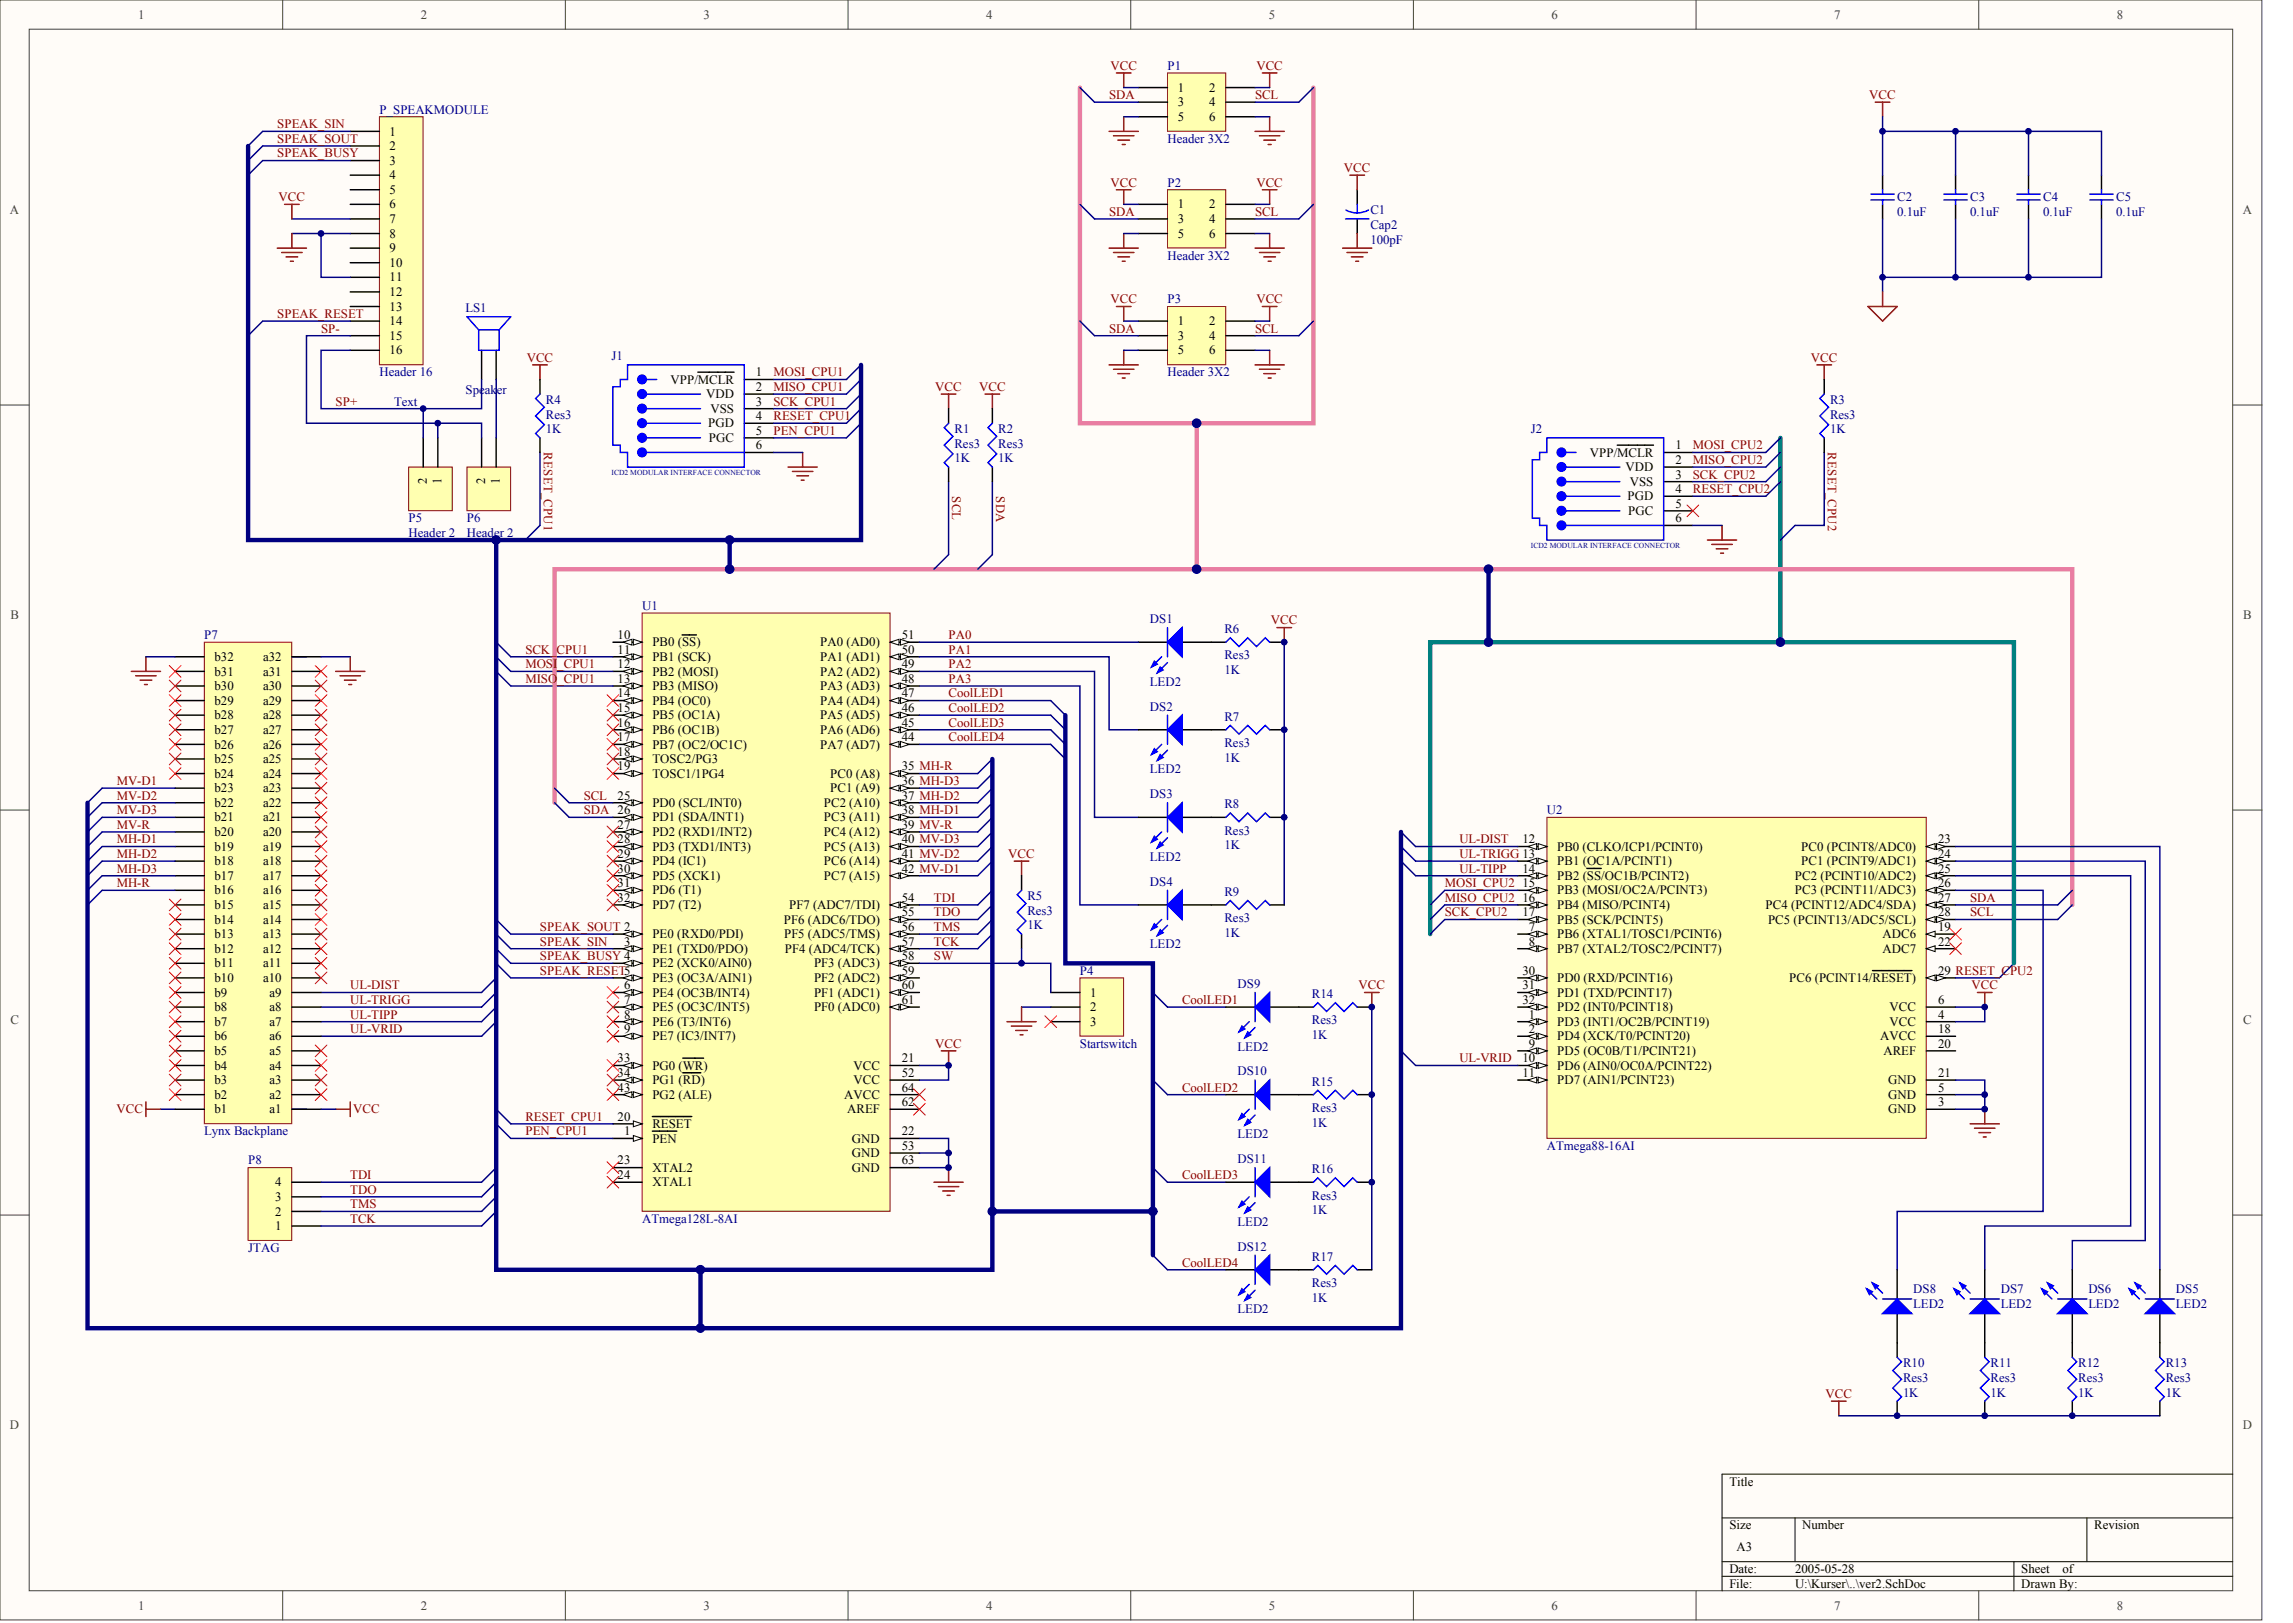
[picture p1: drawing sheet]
<svg xmlns="http://www.w3.org/2000/svg" width="840mm" height="594mm" viewBox="0 0 840 594" stroke-linecap="round" stroke-linejoin="round" font-family="sans-serif">
<defs><g id="words">
<g font-size="4.7" fill="#404040">
<text x="50.6" y="6.9">1</text>
<text x="154.1" y="6.9">2</text>
<text x="257.6" y="6.9">3</text>
<text x="361.1" y="6.9">4</text>
<text x="464.6" y="6.9">5</text>
<text x="568.1" y="6.9">6</text>
<text x="671.6" y="6.9">7</text>
<text x="775.2" y="6.9">8</text>
<text x="3.6" y="78.3">A</text>
<text x="821.2" y="78.3">A</text>
<text x="3.8" y="226.5">B</text>
<text x="821.4" y="226.5">B</text>
<text x="3.8" y="374.8">C</text>
<text x="821.4" y="374.8">C</text>
<text x="3.6" y="523">D</text>
<text x="821.2" y="523">D</text>
<text x="50.6" y="589.2">1</text>
<text x="154.1" y="589.2">2</text>
<text x="257.6" y="589.2">3</text>
<text x="361.1" y="589.2">4</text>
<text x="464.6" y="589.2">5</text>
<text x="568.1" y="589.2">6</text>
<text x="671.6" y="589.2">7</text>
<text x="775.2" y="589.2">8</text>
</g>
<g font-size="4.7" fill="#800000">
<text x="406.6" y="25.6">VCC</text>
<text x="460" y="25.6">VCC</text>
<text x="406.1" y="36.2">SDA</text>
<text x="459.6" y="36.2">SCL</text>
<text x="684.5" y="36.2">VCC</text>
<text x="101.5" y="46.9">SPEAK_SIN</text>
<text x="101.5" y="52.3">SPEAK_SOUT</text>
<text x="101.5" y="57.6">SPEAK_BUSY</text>
<text x="492.1" y="63">VCC</text>
<text x="406.6" y="68.3">VCC</text>
<text x="460" y="68.3">VCC</text>
<text x="102" y="73.6">VCC</text>
<text x="406.1" y="79">SDA</text>
<text x="459.6" y="79">SCL</text>
<text x="406.6" y="111">VCC</text>
<text x="460" y="111">VCC</text>
<text x="101.5" y="116.4">SPEAK_RESET</text>
<text x="117.6" y="121.7">SP-</text>
<text x="406.1" y="121.7">SDA</text>
<text x="459.6" y="121.7">SCL</text>
<text x="192.9" y="132.4">VCC</text>
<text x="283.2" y="137.8">MOSI_CPU1</text>
<text x="663.1" y="132.4">VCC</text>
<text x="283.2" y="143.1">MISO_CPU1</text>
<text x="342.5" y="143.1">VCC</text>
<text x="358.5" y="143.1">VCC</text>
<text x="122.9" y="148.4">SP+</text>
<text x="283.2" y="148.4">SCK_CPU1</text>
<text x="283.2" y="153.8">RESET_CPU1</text>
<text x="283.2" y="159.1">PEN_CPU1</text>
<text x="619.9" y="164.5">MOSI_CPU2</text>
<text x="619.9" y="169.8">MISO_CPU2</text>
<text x="619.9" y="175.1">SCK_CPU2</text>
<text x="619.9" y="180.5">RESET_CPU2</text>
<text x="347.3" y="233.9">PA0</text>
<text x="465.4" y="228.6">VCC</text>
<text x="192.4" y="239.3">SCK_CPU1</text>
<text x="347.3" y="239.3">PA1</text>
<text x="192.4" y="244.6">MOSI</text>
<text x="204.1" y="244.6">_CPU1</text>
<text x="347.3" y="244.6">PA2</text>
<text x="192.4" y="249.9">MISO_CPU1</text>
<text x="347.3" y="249.9">PA3</text>
<text x="347.3" y="255.3">CoolLED1</text>
<text x="347.3" y="260.6">CoolLED2</text>
<text x="347.3" y="266">CoolLED3</text>
<text x="347.3" y="271.3">CoolLED4</text>
<text x="42.7" y="287.3">MV-D1</text>
<text x="42.7" y="292.7">MV-D2</text>
<text x="213.7" y="292.7">SCL</text>
<text x="42.7" y="298">MV-D3</text>
<text x="213.7" y="298">SDA 26</text>
<text x="42.7" y="303.4">MV-R</text>
<text x="42.7" y="308.7">MH-D1</text>
<text x="534.4" y="308.7">UL-DIST</text>
<text x="42.7" y="314.1">MH-D2</text>
<text x="369.2" y="314.1">VCC</text>
<text x="534.4" y="314.1">UL-TRIGG 13</text>
<text x="42.7" y="319.4">MH-D3</text>
<text x="534.4" y="319.4">UL-TIPP</text>
<text x="42.7" y="324.7">MH-R</text>
<text x="529" y="324.7">MOSI_CPU2</text>
<text x="342" y="330.1">TDI</text>
<text x="342" y="335.4">TDO</text>
<text x="529" y="335.4">SCK_CPU2</text>
<text x="529" y="330.1">MISO_CPU2</text>
<text x="721.4" y="335.4">SCL</text>
<text x="721.4" y="330.1">SDA</text>
<text x="197.7" y="340.8">SPEAK_SOUT 2</text>
<text x="342" y="340.8">TMS</text>
<text x="197.7" y="346.1">SPEAK_SIN</text>
<text x="342" y="346.1">TCK</text>
<text x="197.7" y="351.4">SPEAK_BUSY 4</text>
<text x="342" y="351.4">SW</text>
<text x="197.7" y="356.8">SPEAK_RESET5</text>
<text x="128.2" y="362.1">UL-DIST</text>
<text x="497.4" y="362.1">VCC</text>
<text x="721.9" y="362.1">VCC</text>
<text x="128.2" y="367.5">UL-TRIGG</text>
<text x="432.8" y="367.5">CoolLED1</text>
<text x="128.2" y="372.8">UL-TIPP</text>
<text x="128.2" y="378.2">UL-VRID</text>
<text x="342.5" y="383.5">VCC</text>
<text x="534.4" y="388.8">UL-VRID</text>
<text x="432.8" y="399.5">CoolLED2</text>
<text x="42.6" y="407.5">VCC</text>
<text x="129.3" y="407.5">VCC</text>
<text x="192.4" y="410.2">RESET_CPU1</text>
<text x="192.4" y="415.6">PEN_CPU1</text>
<text x="128.2" y="431.6">TDI</text>
<text x="432.8" y="431.6">CoolLED3</text>
<text x="128.2" y="436.9">TDO</text>
<text x="128.2" y="442.3">TMS</text>
<text x="128.2" y="447.6">TCK</text>
<text x="432.8" y="463.6">CoolLED4</text>
<text x="668.4" y="511.7">VCC</text>
</g>
<g font-size="4.7" fill="#000080">
<text x="427.5" y="25.6">P1</text>
<text x="138.9" y="41.6">P_SPEAKMODULE</text>
<text x="427.5" y="52.3">Header 3X2</text>
<text x="427.5" y="68.3">P2</text>
<text x="694.7" y="73.6">C2</text>
<text x="721.4" y="73.6">C3</text>
<text x="748.1" y="73.6">C4</text>
<text x="774.8" y="73.6">C5</text>
<text x="501.8" y="78.5">C1</text>
<text x="501.8" y="83.8">Cap2</text>
<text x="694.7" y="79">0.1uF</text>
<text x="721.4" y="79">0.1uF</text>
<text x="748.1" y="79">0.1uF</text>
<text x="774.8" y="79">0.1uF</text>
<text x="501.8" y="89.1">100pF</text>
<text x="427.5" y="95">Header 3X2</text>
<text x="427.5" y="111">P3</text>
<text x="170.5" y="114.2">LS1</text>
<text x="223.9" y="131.9">J1</text>
<text x="138.9" y="137.8">Header 16</text>
<text x="427.5" y="137.8">Header 3X2</text>
<text x="144.3" y="148.4">Text</text>
<text x="170.5" y="144.2">Speaker</text>
<text x="199.9" y="147.9">R4</text>
<text x="670.1" y="147.9">R3</text>
<text x="199.9" y="153.2">Res3</text>
<text x="670.1" y="153.2">Res3</text>
<text x="199.9" y="158.6">1K</text>
<text x="349.5" y="158.6">R1</text>
<text x="365.5" y="158.6">R2</text>
<text x="560.5" y="158.6">J2</text>
<text x="670.1" y="158.6">1K</text>
<text x="349.5" y="163.9">Res3</text>
<text x="365.5" y="163.9">Res3</text>
<text x="349.5" y="169.3">1K</text>
<text x="365.5" y="169.3">1K</text>
<text x="149.6" y="191.2">P5</text>
<text x="171" y="191.2">P6</text>
<text x="149.6" y="196.5">Header 2</text>
<text x="171" y="196.5">Header 2</text>
<text x="235.1" y="223.2">U1</text>
<text x="74.8" y="233.9">P7</text>
<text x="421.1" y="228">DS1</text>
<text x="448.3" y="231.8">R6</text>
<text x="448.3" y="241.4">Res3</text>
<text x="421.1" y="251">LED2</text>
<text x="448.3" y="246.7">1K</text>
<text x="421.1" y="260.1">DS2</text>
<text x="448.3" y="263.8">R7</text>
<text x="448.3" y="273.5">Res3</text>
<text x="448.3" y="278.8">1K</text>
<text x="421.1" y="283.1">LED2</text>
<text x="421.1" y="292.1">DS3</text>
<text x="448.3" y="295.9">R8</text>
<text x="566.4" y="298">U2</text>
<text x="448.3" y="305.5">Res3</text>
<text x="448.3" y="310.8">1K</text>
<text x="421.1" y="315.1">LED2</text>
<text x="376.2" y="329.5">R5</text>
<text x="421.1" y="324.2">DS4</text>
<text x="448.3" y="327.9">R9</text>
<text x="376.2" y="334.9">Res3</text>
<text x="376.2" y="340.2">1K</text>
<text x="448.3" y="337.6">Res3</text>
<text x="421.1" y="347.2">LED2</text>
<text x="448.3" y="342.9">1K</text>
<text x="395.4" y="356.8">P4</text>
<text x="453.1" y="361.6">DS9</text>
<text x="480.4" y="365.3">R14</text>
<text x="480.4" y="375">Res3</text>
<text x="395.4" y="383.5">Startswitch</text>
<text x="480.4" y="380.3">1K</text>
<text x="453.1" y="384.6">LED2</text>
<text x="453.1" y="393.7">DS10</text>
<text x="480.4" y="397.4">R15</text>
<text x="480.4" y="407">Res3</text>
<text x="480.4" y="412.4">1K</text>
<text x="74.8" y="415.6">Lynx Backplane</text>
<text x="453.1" y="416.6">LED2</text>
<text x="453.1" y="425.7">DS11</text>
<text x="566.4" y="420.9">ATmega88-16AI</text>
<text x="90.8" y="426.2">P8</text>
<text x="480.4" y="429.4">R16</text>
<text x="480.4" y="439.1">Res3</text>
<text x="235.1" y="447.6">ATmega128L-8AI</text>
<text x="453.1" y="448.7">LED2</text>
<text x="480.4" y="444.4">1K</text>
<text x="90.8" y="458.3">JTAG</text>
<text x="453.1" y="457.8">DS12</text>
<text x="480.4" y="461.5">R17</text>
<text x="480.4" y="471.1">Res3</text>
<text x="700.6" y="473.3">DS8</text>
<text x="732.6" y="473.3">DS7</text>
<text x="764.7" y="473.3">DS6</text>
<text x="796.7" y="473.3">DS5</text>
<text x="480.4" y="476.5">1K</text>
<text x="700.6" y="478.6">LED2</text>
<text x="732.6" y="478.6">LED2</text>
<text x="764.7" y="478.6">LED2</text>
<text x="796.7" y="478.6">LED2</text>
<text x="453.1" y="480.7">LED2</text>
<text x="696.8" y="500.5">R10</text>
<text x="728.9" y="500.5">R11</text>
<text x="760.9" y="500.5">R12</text>
<text x="793" y="500.5">R13</text>
<text x="696.8" y="505.8">Res3</text>
<text x="728.9" y="505.8">Res3</text>
<text x="760.9" y="505.8">Res3</text>
<text x="793" y="505.8">Res3</text>
<text x="696.8" y="511.2">1K</text>
<text x="728.9" y="511.2">1K</text>
<text x="760.9" y="511.2">1K</text>
<text x="793" y="511.2">1K</text>
</g>
<g font-size="4.7">
<text x="431.2" y="33.6">1</text>
<text x="442.8" y="33.6">2</text>
<text x="431.2" y="38.9">3</text>
<text x="442.8" y="38.9">4</text>
<text x="431.2" y="44.3">5</text>
<text x="442.8" y="44.3">6</text>
<text x="142.7" y="49.6">1</text>
<text x="142.7" y="54.9">2</text>
<text x="142.7" y="60.3">3</text>
<text x="142.7" y="65.6">4</text>
<text x="142.7" y="71">5</text>
<text x="142.7" y="76.3">6</text>
<text x="431.2" y="76.3">1</text>
<text x="442.8" y="76.3">2</text>
<text x="142.7" y="81.7">7</text>
<text x="431.2" y="81.7">3</text>
<text x="442.8" y="81.7">4</text>
<text x="142.7" y="87">8</text>
<text x="431.2" y="87">5</text>
<text x="442.8" y="87">6</text>
<text x="142.7" y="92.3">9</text>
<text x="142.7" y="97.7">10</text>
<text x="142.7" y="103">11</text>
<text x="142.7" y="108.4">12</text>
<text x="142.7" y="113.7">13</text>
<text x="142.7" y="119.1">14</text>
<text x="431.2" y="119.1">1</text>
<text x="442.8" y="119.1">2</text>
<text x="142.7" y="124.4">15</text>
<text x="431.2" y="124.4">3</text>
<text x="442.8" y="124.4">4</text>
<text x="142.7" y="129.7">16</text>
<text x="431.2" y="129.7">5</text>
<text x="442.8" y="129.7">6</text>
<text x="276.8" y="137.8">1</text>
<text x="245.5" y="140.4">VPP/MCLR</text>
<text x="276.8" y="143.1">2</text>
<text x="258.5" y="145.8">VDD</text>
<text x="276.8" y="148.4">3</text>
<text x="260.1" y="151.1">VSS</text>
<text x="276.8" y="153.8">4</text>
<text x="259.3" y="156.5">PGD</text>
<text x="259.5" y="161.8">PGC</text>
<text x="276.8" y="159.1">5</text>
<text x="276.8" y="164.5">6</text>
<text x="582.1" y="167.1">VPP/MCLR</text>
<text x="613.5" y="164.5">1</text>
<text x="595.2" y="172.5">VDD</text>
<text x="613.5" y="169.8">2</text>
<text x="596.8" y="177.8">VSS</text>
<text x="613.5" y="175.1">3</text>
<text x="595.9" y="183.2">PGD</text>
<text x="613.5" y="180.5">4</text>
<text x="613.5" y="185.8">5</text>
<text x="596.2" y="188.5">PGC</text>
<text x="613.5" y="191.2">6</text>
<text x="226.1" y="233.9">10</text>
<text x="330.2" y="233.9">51</text>
<text x="226.1" y="239.3">11</text>
<text x="238.9" y="236.6">PB0 (SS)</text>
<text x="300.3" y="236.6">PA0 (AD0)</text>
<text x="330.2" y="239.3">50</text>
<text x="78.6" y="241.9">b32</text>
<text x="96.3" y="241.9">a32</text>
<text x="226.1" y="244.6">12</text>
<text x="238.9" y="241.9">PB1 (SCK)</text>
<text x="300.3" y="241.9">PA1 (AD1)</text>
<text x="330.2" y="244.6">49</text>
<text x="78.6" y="247.3">b31</text>
<text x="96.3" y="247.3">a31</text>
<text x="226.1" y="249.9">13</text>
<text x="238.9" y="247.3">PB2 (MOSI)</text>
<text x="300.3" y="247.3">PA2 (AD2)</text>
<text x="330.2" y="249.9">48</text>
<text x="78.6" y="252.6">b30</text>
<text x="78.6" y="258">b29</text>
<text x="96.3" y="252.6">a30</text>
<text x="96.3" y="258">a29</text>
<text x="226.1" y="255.3">14</text>
<text x="238.9" y="252.6">PB3 (MISO)</text>
<text x="238.9" y="258">PB4 (OC0)</text>
<text x="300.3" y="258">PA4 (AD4)</text>
<text x="300.3" y="252.6">PA3 (AD3)</text>
<text x="330.2" y="255.3">47</text>
<text x="78.6" y="263.3">b28</text>
<text x="96.3" y="263.3">a28</text>
<text x="226.1" y="260.6">15</text>
<text x="238.9" y="263.3">PB5 (OC1A)</text>
<text x="300.3" y="263.3">PA5 (AD5)</text>
<text x="330.2" y="260.6">46</text>
<text x="78.6" y="268.6">b27</text>
<text x="96.3" y="268.6">a27</text>
<text x="226.1" y="266">16</text>
<text x="238.9" y="268.6">PB6 (OC1B)</text>
<text x="300.3" y="268.6">PA6 (AD6)</text>
<text x="330.2" y="266">45</text>
<text x="78.6" y="274">b26</text>
<text x="96.3" y="274">a26</text>
<text x="226.1" y="271.3">17</text>
<text x="238.9" y="274">PB7 (OC2/OC1C)</text>
<text x="300.3" y="274">PA7 (AD7)</text>
<text x="330.2" y="271.3">44</text>
<text x="78.6" y="279.3">b25</text>
<text x="96.3" y="279.3">a25</text>
<text x="226.1" y="276.7">18</text>
<text x="226.1" y="282">19</text>
<text x="238.9" y="279.3">TOSC2/PG3</text>
<text x="330.2" y="282">35 MH-R</text>
<text x="78.6" y="284.7">b24</text>
<text x="96.3" y="284.7">a24</text>
<text x="238.9" y="284.7">TOSC1/1PG4</text>
<text x="304" y="284.7">PC0 (A8)</text>
<text x="330.2" y="287.3">36 MH-D3</text>
<text x="78.6" y="290">b23</text>
<text x="96.3" y="290">a23</text>
<text x="226.1" y="292.7">25</text>
<text x="304" y="290">PC1 (A9)</text>
<text x="330.2" y="292.7">37 MH-D2</text>
<text x="78.6" y="295.4">b22</text>
<text x="96.3" y="295.4">a22</text>
<text x="238.9" y="295.4">PD0 (SCL/INT0)</text>
<text x="301.6" y="295.4">PC2 (A10)</text>
<text x="330.2" y="298">38 MH-D1</text>
<text x="78.6" y="300.7">b21</text>
<text x="96.3" y="300.7">a21</text>
<text x="226.1" y="303.4">27</text>
<text x="238.9" y="300.7">PD1 (SDA/INT1)</text>
<text x="301.6" y="300.7">PC3 (A11)</text>
<text x="330.2" y="303.4">39 MV-R</text>
<text x="78.6" y="306">b20</text>
<text x="78.6" y="311.4">b19</text>
<text x="96.3" y="306">a20</text>
<text x="96.3" y="311.4">a19</text>
<text x="226.1" y="308.7">28</text>
<text x="238.9" y="306">PD2 (RXD1/INT2)</text>
<text x="238.9" y="311.4">PD3 (TXD1/INT3)</text>
<text x="301.6" y="306">PC4 (A12)</text>
<text x="301.6" y="311.4">PC5 (A13)</text>
<text x="330.2" y="308.7">40 MV-D3</text>
<text x="557.5" y="308.7">12</text>
<text x="570.2" y="311.4">PB0 (CLKO/ICP1/PCINT0)</text>
<text x="659.6" y="311.4">PC0 (PCINT8/ADC0)</text>
<text x="709.6" y="308.7">23</text>
<text x="78.6" y="316.7">b18</text>
<text x="96.3" y="316.7">a18</text>
<text x="226.1" y="314.1">29</text>
<text x="238.9" y="316.7">PD4 (IC1)</text>
<text x="301.6" y="316.7">PC6 (A14)</text>
<text x="330.2" y="314.1">41 MV-D2</text>
<text x="570.2" y="316.7">PB1 (OC1A/PCINT1)</text>
<text x="659.6" y="316.7">PC1 (PCINT9/ADC1)</text>
<text x="709.6" y="314.1">24</text>
<text x="78.6" y="322.1">b17</text>
<text x="96.3" y="322.1">a17</text>
<text x="226.1" y="319.4">30</text>
<text x="238.9" y="322.1">PD5 (XCK1)</text>
<text x="301.6" y="322.1">PC7 (A15)</text>
<text x="330.2" y="319.4">42 MV-D1</text>
<text x="557.5" y="319.4">14</text>
<text x="570.2" y="322.1">PB2 (SS/OC1B/PCINT2)</text>
<text x="657.2" y="322.1">PC2 (PCINT10/ADC2)</text>
<text x="709.6" y="319.4">25</text>
<text x="78.6" y="327.4">b16</text>
<text x="96.3" y="327.4">a16</text>
<text x="226.1" y="324.7">31</text>
<text x="238.9" y="327.4">PD6 (T1)</text>
<text x="557.5" y="324.7">15</text>
<text x="570.2" y="327.4">PB3 (MOSI/OC2A/PCINT3)</text>
<text x="657.2" y="327.4">PC3 (PCINT11/ADC3)</text>
<text x="709.6" y="324.7">26</text>
<text x="78.6" y="332.8">b15</text>
<text x="96.3" y="332.8">a15</text>
<text x="226.1" y="330.1">32</text>
<text x="238.9" y="332.8">PD7 (T2)</text>
<text x="289" y="332.8">PF7 (ADC7/TDI)</text>
<text x="330.2" y="330.1">54</text>
<text x="330.2" y="335.4">55</text>
<text x="557.5" y="330.1">16</text>
<text x="557.5" y="335.4">17</text>
<text x="570.2" y="332.8">PB4 (MISO/PCINT4)</text>
<text x="646.5" y="332.8">PC4 (PCINT12/ADC4/SDA)</text>
<text x="709.6" y="330.1">27</text>
<text x="709.6" y="335.4">28</text>
<text x="78.6" y="338.1">b14</text>
<text x="96.3" y="338.1">a14</text>
<text x="287.1" y="338.1">PF6 (ADC6/TDO)</text>
<text x="330.2" y="340.8">56</text>
<text x="559.8" y="340.8">7</text>
<text x="570.2" y="338.1">PB5 (SCK/PCINT5)</text>
<text x="647.4" y="338.1">PC5 (PCINT13/ADC5/SCL)</text>
<text x="709.6" y="340.8">19</text>
<text x="78.6" y="343.4">b13</text>
<text x="96.3" y="343.4">a13</text>
<text x="228.5" y="346.1">3</text>
<text x="238.9" y="343.4">PE0 (RXD0/PDI)</text>
<text x="287.1" y="343.4">PF5 (ADC5/TMS)</text>
<text x="330.2" y="346.1">57</text>
<text x="559.8" y="346.1">8</text>
<text x="570.2" y="343.4">PB6 (XTAL1/TOSC1/PCINT6)</text>
<text x="689.3" y="343.4">ADC6</text>
<text x="709.6" y="346.1">22</text>
<text x="78.6" y="348.8">b12</text>
<text x="96.3" y="348.8">a12</text>
<text x="238.9" y="348.8">PE1 (TXD0/PDO)</text>
<text x="287.4" y="348.8">PF4 (ADC4/TCK)</text>
<text x="330.2" y="351.4">58</text>
<text x="570.2" y="348.8">PB7 (XTAL2/TOSC2/PCINT7)</text>
<text x="689.3" y="348.8">ADC7</text>
<text x="78.6" y="354.1">b11</text>
<text x="78.6" y="359.5">b10</text>
<text x="96.3" y="354.1">a11</text>
<text x="96.3" y="359.5">a10</text>
<text x="238.9" y="354.1">PE2 (XCK0/AIN0)</text>
<text x="238.9" y="359.5">PE3 (OC3A/AIN1)</text>
<text x="298.1" y="354.1">PF3 (ADC3)</text>
<text x="298.1" y="359.5">PF2 (ADC2)</text>
<text x="330.2" y="356.8">59</text>
<text x="557.5" y="356.8">30</text>
<text x="570.2" y="359.5">PD0 (RXD/PCINT16)</text>
<text x="655.1" y="359.5">PC6 (PCINT14/RESET)</text>
<text x="709.6" y="356.8">29 RESET_CPU2</text>
<text x="78.6" y="364.8">b9</text>
<text x="98.7" y="364.8">a9</text>
<text x="228.5" y="362.1">6</text>
<text x="238.9" y="364.8">PE4 (OC3B/INT4)</text>
<text x="298.1" y="364.8">PF1 (ADC1)</text>
<text x="330.2" y="362.1">60</text>
<text x="399.2" y="364.8">1</text>
<text x="557.5" y="362.1">31</text>
<text x="570.2" y="364.8">PD1 (TXD/PCINT17)</text>
<text x="78.6" y="370.1">b8</text>
<text x="98.7" y="370.1">a8</text>
<text x="228.5" y="367.5">7</text>
<text x="238.9" y="370.1">PE5 (OC3C/INT5)</text>
<text x="298.1" y="370.1">PF0 (ADC0)</text>
<text x="330.2" y="367.5">61</text>
<text x="399.2" y="370.1">2</text>
<text x="557.5" y="367.5">32</text>
<text x="570.2" y="370.1">PD2 (INT0/PCINT18)</text>
<text x="691.9" y="370.1">VCC</text>
<text x="709.6" y="367.5">6</text>
<text x="78.6" y="375.5">b7</text>
<text x="98.7" y="375.5">a7</text>
<text x="228.5" y="372.8">8</text>
<text x="238.9" y="375.5">PE6 (T3/INT6)</text>
<text x="399.2" y="375.5">3</text>
<text x="559.8" y="372.8">1</text>
<text x="570.2" y="375.5">PD3 (INT1/OC2B/PCINT19)</text>
<text x="691.9" y="375.5">VCC</text>
<text x="709.6" y="372.8">4</text>
<text x="78.6" y="380.8">b6</text>
<text x="98.7" y="380.8">a6</text>
<text x="228.5" y="378.2">9</text>
<text x="238.9" y="380.8">PE7 (IC3/INT7)</text>
<text x="559.8" y="378.2">2</text>
<text x="559.8" y="383.5">9</text>
<text x="570.2" y="380.8">PD4 (XCK/T0/PCINT20)</text>
<text x="688.5" y="380.8">AVCC</text>
<text x="709.6" y="378.2">18</text>
<text x="709.6" y="383.5">20</text>
<text x="78.6" y="386.2">b5</text>
<text x="98.7" y="386.2">a5</text>
<text x="226.1" y="388.8">33</text>
<text x="330.2" y="388.8">21</text>
<text x="557.5" y="388.8">10</text>
<text x="570.2" y="386.2">PD5 (OC0B/T1/PCINT21)</text>
<text x="689.7" y="386.2">AREF</text>
<text x="78.6" y="391.5">b4</text>
<text x="98.7" y="391.5">a4</text>
<text x="226.1" y="394.2">34</text>
<text x="238.9" y="391.5">PG0 (WR)</text>
<text x="312.5" y="391.5">VCC</text>
<text x="330.2" y="394.2">52</text>
<text x="557.5" y="394.2">11</text>
<text x="570.2" y="391.5">PD6 (AIN0/OC0A/PCINT22)</text>
<text x="709.6" y="394.2">21</text>
<text x="78.6" y="396.9">b3</text>
<text x="98.7" y="396.9">a3</text>
<text x="226.1" y="399.5">43</text>
<text x="238.9" y="396.9">PG1 (RD)</text>
<text x="312.5" y="396.9">VCC</text>
<text x="330.2" y="399.5">64</text>
<text x="570.2" y="396.9">PD7 (AIN1/PCINT23)</text>
<text x="691.4" y="396.9">GND</text>
<text x="709.6" y="399.5">5</text>
<text x="78.6" y="402.2">b2</text>
<text x="78.6" y="407.5">b1</text>
<text x="98.7" y="402.2">a2</text>
<text x="98.7" y="407.5">a1</text>
<text x="238.9" y="402.2">PG2 (ALE)</text>
<text x="309.1" y="402.2">AVCC</text>
<text x="310.3" y="407.5">AREF</text>
<text x="330.2" y="404.9">62</text>
<text x="691.4" y="402.2">GND</text>
<text x="691.4" y="407.5">GND</text>
<text x="709.6" y="404.9">3</text>
<text x="226.1" y="410.2">20</text>
<text x="238.9" y="412.9">RESET</text>
<text x="228.5" y="415.6">1</text>
<text x="238.9" y="418.2">PEN</text>
<text x="312" y="418.2">GND</text>
<text x="330.2" y="415.6">22</text>
<text x="312" y="423.6">GND</text>
<text x="330.2" y="420.9">53</text>
<text x="226.1" y="426.2">23</text>
<text x="226.1" y="431.6">24</text>
<text x="238.9" y="428.9">XTAL2</text>
<text x="312" y="428.9">GND</text>
<text x="330.2" y="426.2">63</text>
<text x="100.8" y="434.3">4</text>
<text x="238.9" y="434.3">XTAL1</text>
<text x="100.8" y="439.6">3</text>
<text x="100.8" y="444.9">2</text>
<text x="100.8" y="450.3">1</text>
<text x="633.2" y="543.8">Title</text>
<text x="633.2" y="559.8">Size</text>
<text x="659.9" y="559.8">Number</text>
<text x="766.8" y="559.8">Revision</text>
<text x="635.9" y="567.8">A3</text>
<text x="633.2" y="575.8">Date:</text>
<text x="657.3" y="575.8">2005-05-28</text>
<text x="740.1" y="575.8">Sheet</text>
<text x="755.2" y="575.8">of</text>
<text x="633.2" y="581.2">File:</text>
<text x="657.3" y="581.2">U:\Kurser\..\ver2.SchDoc</text>
<text x="740.1" y="581.2">Drawn By:</text>
</g>
<g font-size="4.6" fill="#800000">
<text x="199.1" y="165.6" transform="rotate(90 199.1 165.6)">RESET_CPU1</text>
<text x="669.3" y="165.6" transform="rotate(90 669.3 165.6)">RESET_CPU2</text>
<text x="348.7" y="181.6" transform="rotate(90 348.7 181.6)">SCL</text>
<text x="364.7" y="181.6" transform="rotate(90 364.7 181.6)">SDA</text>
</g>
<g font-size="4.6">
<text x="156.3" y="177.1" transform="rotate(-90 156.3 177.1)">2</text>
<text x="161.6" y="177.1" transform="rotate(-90 161.6 177.1)">1</text>
<text x="177.6" y="177.1" transform="rotate(-90 177.6 177.1)">2</text>
<text x="183" y="177.1" transform="rotate(-90 183 177.1)">1</text>
</g>
<g font-size="2.8" fill="#000080">
<text x="223.9" y="174">ICD2 MODULAR INTERFACE CONNECTOR</text>
<text x="560.5" y="200.7">ICD2 MODULAR INTERFACE CONNECTOR</text>
</g>
</g></defs>
<g fill="#fffcf8" stroke="#404040" stroke-width=".37">
<path d="M0 0h828.2v593h-828.2z"/>
<path d="M10.7 10.7h806.8v571.6h-806.8z"/>
</g>
<g fill="none" stroke="#404040" stroke-width=".37">
<path d="M103.5 0v10.7M207 0v10.7M310.5 0v10.7M414 0v10.7M517.5 0v10.7M621 0v10.7M724.5 0v10.7M0 148.3h10.7M817.6 148.3h10.7M0 296.5h10.7M817.6 296.5h10.7M0 444.8h10.7"/>
<path d="M817.6 444.8h10.7M103.5 582.3v10.7M207 582.3v10.7M310.5 582.3v10.7M414 582.3v10.7M517.5 582.3v10.7M621 582.3v10.7M724.5 582.3v10.7"/>
</g>
<path d="M817.6 539.6h-187v42.7M630.6 555.6h187M657.3 555.6v16M764.1 555.6v16M630.6 571.6h187M630.6 577h187M737.4 571.6v10.7" fill="none" stroke="#000" stroke-width=".37"/>
<path d="M235.1 224.4h90.8v219h-90.8z" fill="#ffffb0" stroke="#800000" stroke-width=".37"/>
<path d="M224.4 416.7h10.7" fill="none" stroke="#000" stroke-width=".53"/>
<path d="M231.9 415.6l3.2 1.1-3.2 1.1z" fill="#fffcf8" stroke="#000" stroke-width=".37"/>
<path d="M224.4 341.9h10.7M238.9 414h8.9" fill="none" stroke="#000" stroke-width=".53"/>
<g fill="#fffcf8" stroke="#000" stroke-width=".37">
<path d="M231.9 340.8l3.2 1.1-3.2 1.1z"/>
<path d="M228.2 341.9l3.2-1.1v2.2z"/>
</g>
<path d="M224.4 347.3h10.7" fill="none" stroke="#000" stroke-width=".53"/>
<g fill="#fffcf8" stroke="#000" stroke-width=".37">
<path d="M231.9 346.2l3.2 1.1-3.2 1z"/>
<path d="M228.2 347.3l3.2-1.1v2.1z"/>
</g>
<path d="M224.4 352.6h10.7" fill="none" stroke="#000" stroke-width=".53"/>
<g fill="#fffcf8" stroke="#000" stroke-width=".37">
<path d="M231.9 351.5l3.2 1.1-3.2 1.1z"/>
<path d="M228.2 352.6l3.2-1.1v2.2z"/>
</g>
<path d="M224.4 357.9h10.7" fill="none" stroke="#000" stroke-width=".53"/>
<g fill="#fffcf8" stroke="#000" stroke-width=".37">
<path d="M231.9 356.9l3.2 1-3.2 1.1z"/>
<path d="M228.2 357.9l3.2-1v2.1z"/>
</g>
<path d="M224.4 363.3h10.7" fill="none" stroke="#000" stroke-width=".53"/>
<g fill="#fffcf8" stroke="#000" stroke-width=".37">
<path d="M231.9 362.2l3.2 1.1-3.2 1.1z"/>
<path d="M228.2 363.3l3.2-1.1v2.2z"/>
</g>
<path d="M224.4 368.6h10.7" fill="none" stroke="#000" stroke-width=".53"/>
<g fill="#fffcf8" stroke="#000" stroke-width=".37">
<path d="M231.9 367.6l3.2 1-3.2 1.1z"/>
<path d="M228.2 368.6l3.2-1v2.1z"/>
</g>
<path d="M224.4 374h10.7" fill="none" stroke="#000" stroke-width=".53"/>
<g fill="#fffcf8" stroke="#000" stroke-width=".37">
<path d="M231.9 372.9l3.2 1.1-3.2 1z"/>
<path d="M228.2 374l3.2-1.1v2.1z"/>
</g>
<path d="M224.4 379.3h10.7" fill="none" stroke="#000" stroke-width=".53"/>
<g fill="#fffcf8" stroke="#000" stroke-width=".37">
<path d="M231.9 378.2l3.2 1.1-3.2 1.1z"/>
<path d="M228.2 379.3l3.2-1.1v2.2z"/>
</g>
<path d="M224.4 235.1h10.7" fill="none" stroke="#000" stroke-width=".53"/>
<g fill="#fffcf8" stroke="#000" stroke-width=".37">
<path d="M231.9 234l3.2 1.1-3.2 1z"/>
<path d="M228.2 235.1l3.2-1.1v2.1z"/>
</g>
<path d="M249.8 232.4h5.2M224.4 240.4h10.7" fill="none" stroke="#000" stroke-width=".53"/>
<g fill="#fffcf8" stroke="#000" stroke-width=".37">
<path d="M231.9 239.3l3.2 1.1-3.2 1.1z"/>
<path d="M228.2 240.4l3.2-1.1v2.2z"/>
</g>
<path d="M224.4 245.8h10.7" fill="none" stroke="#000" stroke-width=".53"/>
<g fill="#fffcf8" stroke="#000" stroke-width=".37">
<path d="M231.9 244.7l3.2 1.1-3.2 1z"/>
<path d="M228.2 245.8l3.2-1.1v2.1z"/>
</g>
<path d="M224.4 251.1h10.7" fill="none" stroke="#000" stroke-width=".53"/>
<g fill="#fffcf8" stroke="#000" stroke-width=".37">
<path d="M231.9 250l3.2 1.1-3.2 1.1z"/>
<path d="M228.2 251.1l3.2-1.1v2.2z"/>
</g>
<path d="M224.4 256.4h10.7" fill="none" stroke="#000" stroke-width=".53"/>
<g fill="#fffcf8" stroke="#000" stroke-width=".37">
<path d="M231.9 255.4l3.2 1-3.2 1.1z"/>
<path d="M228.2 256.4l3.2-1v2.1z"/>
</g>
<path d="M224.4 261.8h10.7" fill="none" stroke="#000" stroke-width=".53"/>
<g fill="#fffcf8" stroke="#000" stroke-width=".37">
<path d="M231.9 260.7l3.2 1.1-3.2 1.1z"/>
<path d="M228.2 261.8l3.2-1.1v2.2z"/>
</g>
<path d="M224.4 267.1h10.7" fill="none" stroke="#000" stroke-width=".53"/>
<g fill="#fffcf8" stroke="#000" stroke-width=".37">
<path d="M231.9 266.1l3.2 1-3.2 1.1z"/>
<path d="M228.2 267.1l3.2-1v2.1z"/>
</g>
<path d="M224.4 272.5h10.7" fill="none" stroke="#000" stroke-width=".53"/>
<g fill="#fffcf8" stroke="#000" stroke-width=".37">
<path d="M231.9 271.4l3.2 1.1-3.2 1z"/>
<path d="M228.2 272.5l3.2-1.1v2.1z"/>
</g>
<path d="M224.4 277.8h10.7" fill="none" stroke="#000" stroke-width=".53"/>
<g fill="#fffcf8" stroke="#000" stroke-width=".37">
<path d="M231.9 276.7l3.2 1.1-3.2 1.1z"/>
<path d="M228.2 277.8l3.2-1.1v2.2z"/>
</g>
<path d="M224.4 283.2h10.7" fill="none" stroke="#000" stroke-width=".53"/>
<g fill="#fffcf8" stroke="#000" stroke-width=".37">
<path d="M231.9 282.1l3.2 1.1-3.2 1z"/>
<path d="M228.2 283.2l3.2-1.1v2.1z"/>
</g>
<path d="M224.4 411.4h10.7" fill="none" stroke="#000" stroke-width=".53"/>
<path d="M231.9 410.3l3.2 1.1-3.2 1z" fill="#fffcf8" stroke="#000" stroke-width=".37"/>
<path d="M224.4 293.8h10.7M326 390h10.7M238.9 408.7h14.4M326 416.7h10.7M224.4 427.4h10.7M224.4 432.7h10.7" fill="none" stroke="#000" stroke-width=".53"/>
<g fill="#fffcf8" stroke="#000" stroke-width=".37">
<path d="M231.9 292.8l3.2 1-3.2 1.1z"/>
<path d="M228.2 293.8l3.2-1v2.1z"/>
</g>
<path d="M224.4 299.2h10.7" fill="none" stroke="#000" stroke-width=".53"/>
<g fill="#fffcf8" stroke="#000" stroke-width=".37">
<path d="M231.9 298.1l3.2 1.1-3.2 1z"/>
<path d="M228.2 299.2l3.2-1.1v2.1z"/>
</g>
<path d="M224.4 304.5h10.7" fill="none" stroke="#000" stroke-width=".53"/>
<g fill="#fffcf8" stroke="#000" stroke-width=".37">
<path d="M231.9 303.5l3.2 1-3.2 1.1z"/>
<path d="M228.2 304.5l3.2-1v2.1z"/>
</g>
<path d="M224.4 309.9h10.7" fill="none" stroke="#000" stroke-width=".53"/>
<g fill="#fffcf8" stroke="#000" stroke-width=".37">
<path d="M231.9 308.8l3.2 1.1-3.2 1z"/>
<path d="M228.2 309.9l3.2-1.1v2.1z"/>
</g>
<path d="M224.4 315.2h10.7" fill="none" stroke="#000" stroke-width=".53"/>
<g fill="#fffcf8" stroke="#000" stroke-width=".37">
<path d="M231.9 314.1l3.2 1.1-3.2 1.1z"/>
<path d="M228.2 315.2l3.2-1.1v2.2z"/>
</g>
<path d="M224.4 320.5h10.7" fill="none" stroke="#000" stroke-width=".53"/>
<g fill="#fffcf8" stroke="#000" stroke-width=".37">
<path d="M231.9 319.5l3.2 1-3.2 1.1z"/>
<path d="M228.2 320.5l3.2-1v2.1z"/>
</g>
<path d="M224.4 325.9h10.7" fill="none" stroke="#000" stroke-width=".53"/>
<g fill="#fffcf8" stroke="#000" stroke-width=".37">
<path d="M231.9 324.8l3.2 1.1-3.2 1.1z"/>
<path d="M228.2 325.9l3.2-1.1v2.2z"/>
</g>
<path d="M224.4 331.2h10.7" fill="none" stroke="#000" stroke-width=".53"/>
<g fill="#fffcf8" stroke="#000" stroke-width=".37">
<path d="M231.9 330.2l3.2 1-3.2 1.1z"/>
<path d="M228.2 331.2l3.2-1v2.1z"/>
</g>
<path d="M224.4 390h10.7" fill="none" stroke="#000" stroke-width=".53"/>
<g fill="#fffcf8" stroke="#000" stroke-width=".37">
<path d="M231.9 388.9l3.2 1.1-3.2 1.1z"/>
<path d="M228.2 390l3.2-1.1v2.2z"/>
</g>
<path d="M224.4 395.3h10.7M250 387.3h7.6" fill="none" stroke="#000" stroke-width=".53"/>
<g fill="#fffcf8" stroke="#000" stroke-width=".37">
<path d="M231.9 394.3l3.2 1-3.2 1.1z"/>
<path d="M228.2 395.3l3.2-1v2.1z"/>
</g>
<path d="M326 283.2h10.7M250 392.7h6.6" fill="none" stroke="#000" stroke-width=".53"/>
<g fill="#fffcf8" stroke="#000" stroke-width=".37">
<path d="M326 283.2l3.2-1.1v2.1z"/>
<path d="M329.7 282.1l3.2 1.1-3.2 1z"/>
</g>
<path d="M326 288.5h10.7" fill="none" stroke="#000" stroke-width=".53"/>
<g fill="#fffcf8" stroke="#000" stroke-width=".37">
<path d="M326 288.5l3.2-1.1v2.2z"/>
<path d="M329.7 287.4l3.2 1.1-3.2 1.1z"/>
</g>
<path d="M326 293.8h10.7" fill="none" stroke="#000" stroke-width=".53"/>
<g fill="#fffcf8" stroke="#000" stroke-width=".37">
<path d="M326 293.8l3.2-1v2.1z"/>
<path d="M329.7 292.8l3.2 1-3.2 1.1z"/>
</g>
<path d="M326 299.2h10.7" fill="none" stroke="#000" stroke-width=".53"/>
<g fill="#fffcf8" stroke="#000" stroke-width=".37">
<path d="M326 299.2l3.2-1.1v2.1z"/>
<path d="M329.7 298.1l3.2 1.1-3.2 1z"/>
</g>
<path d="M326 304.5h10.7" fill="none" stroke="#000" stroke-width=".53"/>
<g fill="#fffcf8" stroke="#000" stroke-width=".37">
<path d="M326 304.5l3.2-1v2.1z"/>
<path d="M329.7 303.5l3.2 1-3.2 1.1z"/>
</g>
<path d="M326 309.9h10.7" fill="none" stroke="#000" stroke-width=".53"/>
<g fill="#fffcf8" stroke="#000" stroke-width=".37">
<path d="M326 309.9l3.2-1.1v2.1z"/>
<path d="M329.7 308.8l3.2 1.1-3.2 1z"/>
</g>
<path d="M326 315.2h10.7" fill="none" stroke="#000" stroke-width=".53"/>
<g fill="#fffcf8" stroke="#000" stroke-width=".37">
<path d="M326 315.2l3.2-1.1v2.2z"/>
<path d="M329.7 314.1l3.2 1.1-3.2 1.1z"/>
</g>
<path d="M326 320.5h10.7" fill="none" stroke="#000" stroke-width=".53"/>
<g fill="#fffcf8" stroke="#000" stroke-width=".37">
<path d="M326 320.5l3.2-1v2.1z"/>
<path d="M329.7 319.5l3.2 1-3.2 1.1z"/>
</g>
<path d="M224.4 400.7h10.7" fill="none" stroke="#000" stroke-width=".53"/>
<g fill="#fffcf8" stroke="#000" stroke-width=".37">
<path d="M231.9 399.6l3.2 1.1-3.2 1.1z"/>
<path d="M228.2 400.7l3.2-1.1v2.2z"/>
</g>
<path d="M326 272.5h10.7" fill="none" stroke="#000" stroke-width=".53"/>
<g fill="#fffcf8" stroke="#000" stroke-width=".37">
<path d="M326 272.5l3.2-1.1v2.1z"/>
<path d="M329.7 271.4l3.2 1.1-3.2 1z"/>
</g>
<path d="M326 267.1h10.7" fill="none" stroke="#000" stroke-width=".53"/>
<g fill="#fffcf8" stroke="#000" stroke-width=".37">
<path d="M326 267.1l3.2-1v2.1z"/>
<path d="M329.7 266.1l3.2 1-3.2 1.1z"/>
</g>
<path d="M326 261.8h10.7" fill="none" stroke="#000" stroke-width=".53"/>
<g fill="#fffcf8" stroke="#000" stroke-width=".37">
<path d="M326 261.8l3.2-1.1v2.2z"/>
<path d="M329.7 260.7l3.2 1.1-3.2 1.1z"/>
</g>
<path d="M326 256.4h10.7" fill="none" stroke="#000" stroke-width=".53"/>
<g fill="#fffcf8" stroke="#000" stroke-width=".37">
<path d="M326 256.4l3.2-1v2.1z"/>
<path d="M329.7 255.4l3.2 1-3.2 1.1z"/>
</g>
<path d="M326 251.1h10.7" fill="none" stroke="#000" stroke-width=".53"/>
<g fill="#fffcf8" stroke="#000" stroke-width=".37">
<path d="M326 251.1l3.2-1.1v2.2z"/>
<path d="M329.7 250l3.2 1.1-3.2 1.1z"/>
</g>
<path d="M326 245.8h10.7" fill="none" stroke="#000" stroke-width=".53"/>
<g fill="#fffcf8" stroke="#000" stroke-width=".37">
<path d="M326 245.8l3.2-1.1v2.1z"/>
<path d="M329.7 244.7l3.2 1.1-3.2 1z"/>
</g>
<path d="M326 240.4h10.7" fill="none" stroke="#000" stroke-width=".53"/>
<g fill="#fffcf8" stroke="#000" stroke-width=".37">
<path d="M326 240.4l3.2-1.1v2.2z"/>
<path d="M329.7 239.3l3.2 1.1-3.2 1.1z"/>
</g>
<path d="M326 235.1h10.7" fill="none" stroke="#000" stroke-width=".53"/>
<g fill="#fffcf8" stroke="#000" stroke-width=".37">
<path d="M326 235.1l3.2-1.1v2.1z"/>
<path d="M329.7 234l3.2 1.1-3.2 1z"/>
</g>
<path d="M326 331.2h10.7M326 395.3h10.7M326 422.1h10.7" fill="none" stroke="#000" stroke-width=".53"/>
<g fill="#fffcf8" stroke="#000" stroke-width=".37">
<path d="M326 331.2l3.2-1v2.1z"/>
<path d="M329.7 330.2l3.2 1-3.2 1.1z"/>
</g>
<path d="M326 336.6h10.7" fill="none" stroke="#000" stroke-width=".53"/>
<g fill="#fffcf8" stroke="#000" stroke-width=".37">
<path d="M326 336.6l3.2-1.1v2.1z"/>
<path d="M329.7 335.5l3.2 1.1-3.2 1z"/>
</g>
<path d="M326 341.9h10.7" fill="none" stroke="#000" stroke-width=".53"/>
<g fill="#fffcf8" stroke="#000" stroke-width=".37">
<path d="M326 341.9l3.2-1.1v2.2z"/>
<path d="M329.7 340.8l3.2 1.1-3.2 1.1z"/>
</g>
<path d="M326 347.3h10.7" fill="none" stroke="#000" stroke-width=".53"/>
<g fill="#fffcf8" stroke="#000" stroke-width=".37">
<path d="M326 347.3l3.2-1.1v2.1z"/>
<path d="M329.7 346.2l3.2 1.1-3.2 1z"/>
</g>
<path d="M326 352.6h10.7" fill="none" stroke="#000" stroke-width=".53"/>
<g fill="#fffcf8" stroke="#000" stroke-width=".37">
<path d="M326 352.6l3.2-1.1v2.2z"/>
<path d="M329.7 351.5l3.2 1.1-3.2 1.1z"/>
</g>
<path d="M326 357.9h10.7" fill="none" stroke="#000" stroke-width=".53"/>
<g fill="#fffcf8" stroke="#000" stroke-width=".37">
<path d="M326 357.9l3.2-1v2.1z"/>
<path d="M329.7 356.9l3.2 1-3.2 1.1z"/>
</g>
<path d="M326 363.3h10.7" fill="none" stroke="#000" stroke-width=".53"/>
<g fill="#fffcf8" stroke="#000" stroke-width=".37">
<path d="M326 363.3l3.2-1.1v2.2z"/>
<path d="M329.7 362.2l3.2 1.1-3.2 1.1z"/>
</g>
<path d="M326 368.6h10.7" fill="none" stroke="#000" stroke-width=".53"/>
<g fill="#fffcf8" stroke="#000" stroke-width=".37">
<path d="M326 368.6l3.2-1v2.1z"/>
<path d="M329.7 367.6l3.2 1-3.2 1.1z"/>
</g>
<path d="M326 406h10.7M326 400.7h10.7M326 427.4h10.7" fill="none" stroke="#000" stroke-width=".53"/>
<path d="M566.4 299.2h138.9v117.5h-138.9z" fill="#ffffb0" stroke="#800000" stroke-width=".37"/>
<path d="M705.4 357.9h10.7" fill="none" stroke="#000" stroke-width=".53"/>
<g fill="#fffcf8" stroke="#000" stroke-width=".37">
<path d="M705.4 357.9l3.2-1v2.1z"/>
<path d="M709.1 356.9l3.2 1-3.2 1.1z"/>
</g>
<path d="M555.7 357.9h10.7M685.6 355.3h14.5" fill="none" stroke="#000" stroke-width=".53"/>
<g fill="#fffcf8" stroke="#000" stroke-width=".37">
<path d="M563.2 356.9l3.2 1-3.2 1.1z"/>
<path d="M559.5 357.9l3.2-1v2.1z"/>
</g>
<path d="M555.7 363.3h10.7" fill="none" stroke="#000" stroke-width=".53"/>
<g fill="#fffcf8" stroke="#000" stroke-width=".37">
<path d="M563.2 362.2l3.2 1.1-3.2 1.1z"/>
<path d="M559.5 363.3l3.2-1.1v2.2z"/>
</g>
<path d="M555.7 368.6h10.7" fill="none" stroke="#000" stroke-width=".53"/>
<g fill="#fffcf8" stroke="#000" stroke-width=".37">
<path d="M563.2 367.6l3.2 1-3.2 1.1z"/>
<path d="M559.5 368.6l3.2-1v2.1z"/>
</g>
<path d="M555.7 374h10.7" fill="none" stroke="#000" stroke-width=".53"/>
<g fill="#fffcf8" stroke="#000" stroke-width=".37">
<path d="M563.2 372.9l3.2 1.1-3.2 1z"/>
<path d="M559.5 374l3.2-1.1v2.1z"/>
</g>
<path d="M555.7 379.3h10.7" fill="none" stroke="#000" stroke-width=".53"/>
<g fill="#fffcf8" stroke="#000" stroke-width=".37">
<path d="M563.2 378.2l3.2 1.1-3.2 1.1z"/>
<path d="M559.5 379.3l3.2-1.1v2.2z"/>
</g>
<path d="M555.7 341.9h10.7M705.4 368.6h10.7M705.4 400.7h10.7" fill="none" stroke="#000" stroke-width=".53"/>
<g fill="#fffcf8" stroke="#000" stroke-width=".37">
<path d="M563.2 340.8l3.2 1.1-3.2 1.1z"/>
<path d="M559.5 341.9l3.2-1.1v2.2z"/>
</g>
<path d="M555.7 347.3h10.7" fill="none" stroke="#000" stroke-width=".53"/>
<g fill="#fffcf8" stroke="#000" stroke-width=".37">
<path d="M563.2 346.2l3.2 1.1-3.2 1z"/>
<path d="M559.5 347.3l3.2-1.1v2.1z"/>
</g>
<path d="M555.7 384.7h10.7" fill="none" stroke="#000" stroke-width=".53"/>
<g fill="#fffcf8" stroke="#000" stroke-width=".37">
<path d="M563.2 383.6l3.2 1.1-3.2 1z"/>
<path d="M559.5 384.7l3.2-1.1v2.1z"/>
</g>
<path d="M555.7 390h10.7" fill="none" stroke="#000" stroke-width=".53"/>
<g fill="#fffcf8" stroke="#000" stroke-width=".37">
<path d="M563.2 388.9l3.2 1.1-3.2 1.1z"/>
<path d="M559.5 390l3.2-1.1v2.2z"/>
</g>
<path d="M555.7 395.3h10.7" fill="none" stroke="#000" stroke-width=".53"/>
<g fill="#fffcf8" stroke="#000" stroke-width=".37">
<path d="M563.2 394.3l3.2 1-3.2 1.1z"/>
<path d="M559.5 395.3l3.2-1v2.1z"/>
</g>
<path d="M555.7 309.9h10.7" fill="none" stroke="#000" stroke-width=".53"/>
<g fill="#fffcf8" stroke="#000" stroke-width=".37">
<path d="M563.2 308.8l3.2 1.1-3.2 1z"/>
<path d="M559.5 309.9l3.2-1.1v2.1z"/>
</g>
<path d="M555.7 315.2h10.7" fill="none" stroke="#000" stroke-width=".53"/>
<g fill="#fffcf8" stroke="#000" stroke-width=".37">
<path d="M563.2 314.1l3.2 1.1-3.2 1.1z"/>
<path d="M559.5 315.2l3.2-1.1v2.2z"/>
</g>
<path d="M555.7 320.5h10.7" fill="none" stroke="#000" stroke-width=".53"/>
<g fill="#fffcf8" stroke="#000" stroke-width=".37">
<path d="M563.2 319.5l3.2 1-3.2 1.1z"/>
<path d="M559.5 320.5l3.2-1v2.1z"/>
</g>
<path d="M581.1 317.9h5.2M555.7 325.9h10.7" fill="none" stroke="#000" stroke-width=".53"/>
<g fill="#fffcf8" stroke="#000" stroke-width=".37">
<path d="M563.2 324.8l3.2 1.1-3.2 1.1z"/>
<path d="M559.5 325.9l3.2-1.1v2.2z"/>
</g>
<path d="M555.7 331.2h10.7" fill="none" stroke="#000" stroke-width=".53"/>
<g fill="#fffcf8" stroke="#000" stroke-width=".37">
<path d="M563.2 330.2l3.2 1-3.2 1.1z"/>
<path d="M559.5 331.2l3.2-1v2.1z"/>
</g>
<path d="M555.7 336.6h10.7" fill="none" stroke="#000" stroke-width=".53"/>
<g fill="#fffcf8" stroke="#000" stroke-width=".37">
<path d="M563.2 335.5l3.2 1.1-3.2 1z"/>
<path d="M559.5 336.6l3.2-1.1v2.1z"/>
</g>
<path d="M705.4 309.9h10.7M705.4 379.3h10.7M705.4 384.7h10.7M705.4 395.3h10.7" fill="none" stroke="#000" stroke-width=".53"/>
<g fill="#fffcf8" stroke="#000" stroke-width=".37">
<path d="M705.4 309.9l3.2-1.1v2.1z"/>
<path d="M709.1 308.8l3.2 1.1-3.2 1z"/>
</g>
<path d="M705.4 315.2h10.7" fill="none" stroke="#000" stroke-width=".53"/>
<g fill="#fffcf8" stroke="#000" stroke-width=".37">
<path d="M705.4 315.2l3.2-1.1v2.2z"/>
<path d="M709.1 314.1l3.2 1.1-3.2 1.1z"/>
</g>
<path d="M705.4 320.5h10.7" fill="none" stroke="#000" stroke-width=".53"/>
<g fill="#fffcf8" stroke="#000" stroke-width=".37">
<path d="M705.4 320.5l3.2-1v2.1z"/>
<path d="M709.1 319.5l3.2 1-3.2 1.1z"/>
</g>
<path d="M705.4 325.9h10.7" fill="none" stroke="#000" stroke-width=".53"/>
<g fill="#fffcf8" stroke="#000" stroke-width=".37">
<path d="M705.4 325.9l3.2-1.1v2.2z"/>
<path d="M709.1 324.8l3.2 1.1-3.2 1.1z"/>
</g>
<path d="M705.4 331.2h10.7" fill="none" stroke="#000" stroke-width=".53"/>
<g fill="#fffcf8" stroke="#000" stroke-width=".37">
<path d="M705.4 331.2l3.2-1v2.1z"/>
<path d="M709.1 330.2l3.2 1-3.2 1.1z"/>
</g>
<path d="M705.4 336.6h10.7" fill="none" stroke="#000" stroke-width=".53"/>
<g fill="#fffcf8" stroke="#000" stroke-width=".37">
<path d="M705.4 336.6l3.2-1.1v2.1z"/>
<path d="M709.1 335.5l3.2 1.1-3.2 1z"/>
</g>
<path d="M705.4 341.9h10.7M705.4 374h10.7M705.4 406h10.7" fill="none" stroke="#000" stroke-width=".53"/>
<path d="M705.4 341.9l3.2-1.1v2.2z" fill="#fffcf8" stroke="#000" stroke-width=".37"/>
<path d="M705.4 347.3h10.7" fill="none" stroke="#000" stroke-width=".53"/>
<path d="M705.4 347.3l3.2-1.1v2.1z" fill="#fffcf8" stroke="#000" stroke-width=".37"/>
<g fill="none" stroke="#000" stroke-width=".53">
<path d="M255.5 136.2h13.3M272.5 138.9h10.7M272.5 144.2h10.7M272.5 149.6h10.7M272.5 154.9h10.7M272.5 165.6h10.7M272.5 160.3h10.7M592.2 162.9h13.2M609.2 171h10.7M609.2 176.3h10.7M609.2 165.6h10.7M609.2 181.6h10.7"/>
<path d="M609.2 187h10.7M609.2 192.3h10.7"/>
</g>
<g fill="none" stroke="#00f" stroke-width=".53">
<path d="M229.8 133.6h42.7v37.4h-42.7v-5.4h-2.7v-2.7h-2.7v-21.3h2.7v-2.7h2.7zM236.7 138.9h3.8M236.7 144.2h19.8M236.7 154.9h19.8M236.7 149.6h19.8M236.7 165.6h35.8M236.7 160.3h19.8M566.4 160.3h42.8v37.4h-42.8v-5.4h-2.6v-2.6h-2.7v-21.4h2.7v-2.7h2.6zM573.4 171h19.7M573.4 176.3h19.7M573.4 165.6h3.7M573.4 181.6h19.7"/>
<path d="M573.4 187h19.7M573.4 192.3h35.8"/>
</g>
<g fill="#00f" stroke="#00f" stroke-width=".53">
<circle cx="571.7" cy="170.9" r="1.58"/>
<circle cx="571.7" cy="181.6" r="1.58"/>
<circle cx="571.7" cy="176.3" r="1.58"/>
<circle cx="571.7" cy="165.6" r="1.58"/>
<circle cx="571.7" cy="187" r="1.58"/>
<circle cx="571.7" cy="192.3" r="1.58"/>
<circle cx="235.1" cy="144.2" r="1.58"/>
<circle cx="235.1" cy="154.9" r="1.58"/>
<circle cx="235.1" cy="149.6" r="1.58"/>
<circle cx="235.1" cy="138.9" r="1.58"/>
<circle cx="235.1" cy="160.2" r="1.58"/>
<circle cx="235.1" cy="165.6" r="1.58"/>
</g>
<g fill="none" stroke="#800000" stroke-width=".53">
<path d="M288.6 171h10.6M290.2 172.6h7.4M291.8 174.2h4.2M293.4 175.8h1M293.9 165.6v5.4M625.2 197.7h10.7M626.8 199.3h7.5M630.6 192.3v5.4M628.4 200.9h4.3M630 202.5h1.1M724.1 363.3h5.3M726.7 363.3v5.3"/>
<path d="M344.7 384.7h5.3M347.3 384.7v5.3M721.4 411.4h10.7M723 413h7.5M724.6 414.6h4.3M726.2 416.2h1.1M726.7 406v5.4M342 432.7h10.7M343.6 434.3h7.5M345.2 435.9h4.3M346.8 437.5h1.1M347.3 427.4v5.3"/>
</g>
<path d="M651.9 160.3v74.8h-128.2v106.8" fill="none" stroke="#008080" stroke-width="1.6"/>
<g fill="none" stroke="#000080" stroke-width=".53">
<path d="M315.3 138.9l-5.4 5.3h-26.7M315.3 133.6l-5.4 5.3h-26.7M315.3 144.2l-5.4 5.4h-26.7M315.3 149.6l-5.4 5.3h-26.7M283.2 165.6h10.7M651.9 165.6l-5.3 5.4h-26.7M651.9 171l-5.3 5.3h-26.7M651.9 176.3l-5.3 5.3h-26.7M651.9 160.3l-5.3 5.3h-26.7M619.9 192.3h10.7M181.7 235.1l5.3 5.3h37.4M181.7 240.4l5.3 5.4h37.4"/>
<path d="M181.7 245.8l5.3 5.3h37.4M363.4 277.8l-5.4 5.4h-21.3M363.4 283.2l-5.4 5.3h-21.3M363.4 288.5l-5.4 5.3h-21.3M363.4 293.8l-5.4 5.4h-21.3M363.4 299.2l-5.4 5.3h-21.3M363.4 304.5l-5.4 5.4h-21.3M363.4 309.9l-5.4 5.3h-21.3M363.4 315.2l-5.4 5.3h-21.3M555.7 325.9h-26.7l-5.3 5.3M555.7 331.2h-26.7l-5.3 5.4M555.7 336.6h-26.7l-5.3 5.3"/>
<path d="M181.7 357.9l-5.4 5.4h-58.7M737.4 352.6l-5.3 5.3h-16M181.7 363.3l-5.4 5.3h-58.7M181.7 368.6l-5.4 5.4h-58.7M181.7 374l-5.4 5.3h-58.7M716.1 368.6h10.6v5.4h-10.6M336.7 390h10.6v5.3h-10.6M181.7 406l5.3 5.4h37.4M336.7 416.7h10.6v5.4M336.7 422.1h10.6v5.3h-10.6"/>
</g>
<path d="M315.3 133.6v64.1h-133.6v267.1h181.7v-187" fill="none" stroke="#000080" stroke-width="1.6"/>
<path d="M427.5 26.7h21.3v21.3h-21.3z" fill="#ffffb0" stroke="#800000" stroke-width=".37"/>
<path d="M416.8 32.1h10.7M416.8 37.4h10.7M448.9 32.1h10.7M448.9 37.4h10.7M416.8 42.7h10.7M448.9 42.7h10.7" fill="none" stroke="#000" stroke-width=".53"/>
<path d="M427.5 69.5h21.3v21.3h-21.3z" fill="#ffffb0" stroke="#800000" stroke-width=".37"/>
<path d="M416.8 74.8h10.7M448.9 74.8h10.7M416.8 80.1h10.7M416.8 85.5h10.7M448.9 80.1h10.7M448.9 85.5h10.7" fill="none" stroke="#000" stroke-width=".53"/>
<path d="M427.5 112.2h21.3v21.3h-21.3z" fill="#ffffb0" stroke="#800000" stroke-width=".37"/>
<path d="M497 69.5v5.3M497 80.1v5.4M416.8 117.5h10.7M448.9 117.5h10.7M416.8 122.9h10.7M416.8 128.2h10.7M448.9 122.9h10.7M448.9 128.2h10.7M416.8 235.1h10.7M432.8 235.1h10.7" fill="none" stroke="#000" stroke-width=".53"/>
<g fill="none" stroke="#800000" stroke-width=".53">
<path d="M408.8 26.7h5.3M411.5 26.7v5.4M462.2 26.7h5.4M464.9 26.7v5.4M406.1 48.1h10.7M407.7 49.7h7.5M409.3 51.3h4.3M410.9 52.9h1.1M411.5 42.7v5.4M459.6 48.1h10.6M461.2 49.7h7.4M462.8 51.3h4.2"/>
<path d="M464.4 52.9h1M464.9 42.7v5.4M408.8 69.5h5.3M411.5 69.5v5.3M462.2 69.5h5.4M464.9 69.5v5.3M494.3 64.1h5.3M497 64.1v5.4M406.1 90.8h10.7M407.7 92.4h7.5M409.3 94h4.3M410.9 95.6h1.1"/>
<path d="M411.5 85.5v5.3M459.6 90.8h10.6M461.2 92.4h7.4M462.8 94h4.2M464.4 95.6h1M464.9 85.5v5.3M491.6 90.8h10.7M493.2 92.4h7.5M494.8 94h4.3M496.4 95.6h1.1M497 85.5v5.3M408.8 112.2h5.3"/>
<path d="M411.5 112.2v5.3M462.2 112.2h5.4M464.9 112.2v5.3M195 133.6h5.4M197.7 133.6v5.3M406.1 133.6h10.7M407.7 135.2h7.5M409.3 136.8h4.3M410.9 138.4h1.1M411.5 128.2v5.4M459.6 133.6h10.6M461.2 135.2h7.4"/>
<path d="M462.8 136.8h4.2M464.4 138.4h1M464.9 128.2v5.4M665.3 133.6h5.3M668 133.6v5.3M344.7 144.2h5.3M347.3 144.2v5.4M360.7 144.2h5.3M363.4 144.2v5.4M467.6 229.7h5.3M470.2 229.7v5.4M48.1 245.8h10.7"/>
<path d="M49.7 247.4h7.5M51.3 249h4.3M52.9 250.6h1.1M53.4 240.4v5.4M122.9 245.8h10.7M124.5 247.4h7.5M126.1 249h4.3M127.7 250.6h1.1M128.2 240.4v5.4M53.4 403.4v5.3M53.4 406h5.4M122.9 406h5.3"/>
<path d="M128.2 403.4v5.3M670.6 512.9h5.4M673.3 512.9v5.3"/>
</g>
<g fill="none" stroke="#000080" stroke-width=".53">
<path d="M395.4 32.1l5.4 5.3h16M411.5 32.1h5.3M459.6 32.1h5.3M480.9 32.1l-5.3 5.3h-16M411.5 42.7h5.3M459.6 42.7h5.3M395.4 74.8l5.4 5.3h16M411.5 74.8h5.3M459.6 74.8h5.3M480.9 74.8l-5.3 5.3h-16M411.5 85.5h5.3M459.6 85.5h5.3"/>
<path d="M395.4 117.5l5.4 5.4h16M411.5 117.5h5.3M459.6 117.5h5.3M480.9 117.5l-5.3 5.4h-16M411.5 128.2h5.3M459.6 128.2h5.3M315.3 154.9l-5.4 5.4h-26.7M197.7 165.6v26.7l-5.3 5.4M347.3 176.3v26.7l-5.3 5.4M363.4 176.3v26.7l-5.4 5.4M668 165.6v26.7h-10.7l-5.4 5.4M336.7 235.1h80.1"/>
<path d="M106.9 240.4h5.3M336.7 240.4h69.4v26.7h10.7M336.7 245.8h64.1v53.4h16M336.7 251.1h58.7v80.1h21.4M203.1 293.8l5.3 5.4h16M203.1 288.5l5.3 5.3h16M513 304.5l5.3 5.4h37.4M513 309.9l5.3 5.3h37.4M513 315.2l5.3 5.3h37.4M716.1 309.9h74.8v154.9M716.1 315.2h69.4v138.9h-26.7v10.7M363.4 331.2l-5.4 5.4h-21.3"/>
<path d="M363.4 325.9l-5.4 5.3h-21.3M363.4 336.6l-5.4 5.3h-21.3M716.1 320.5h64.1v128.3h-53.5v16M716.1 325.9h32v117.5h-53.4v21.4M758.8 331.2l-5.3 5.4h-37.4M758.8 325.9l-5.3 5.3h-37.4M513 384.7l5.3 5.3h37.4M716.1 395.3h10.6v5.4M58.8 406h5.3M106.9 406h5.3M181.7 411.4l5.3 5.3h37.4M716.1 400.7h10.6v5.3h-10.6"/>
</g>
<path d="M395.4 32.1v122.8h85.5v-122.8M438.2 154.9v53.5h-235.1v85.4M438.2 208.4h320.6v122.8" fill="none" stroke="#e97da2" stroke-width="1.6"/>
<path d="M32.1 293.8v192.4h480.9v-181.7" fill="none" stroke="#000080" stroke-width="1.6"/>
<path d="M617.7 184.9l4.3 4.2M622 184.9l-4.3 4.2M713.9 339.8l4.3 4.3M718.2 339.8l-4.3 4.3M713.9 345.1l4.3 4.3M718.2 345.1l-4.3 4.3" fill="none" stroke="#f00" stroke-width=".37"/>
<g fill="#00f" stroke="#00f" stroke-width=".53">
<path d="M427.5 235.1l5.3-5.4v10.7z"/>
<path d="M422.7 242l1.1 1.1-2.2 1.1z"/>
<path d="M424.8 244.2l1.1 1-2.1 1.1z"/>
</g>
<path d="M492.8 76.9l1.7 .7 2.5 .3M497 74.8v3.2M501.1 76.9l-1.7 .7-2.4 .3M492.7 80.1h8.5M427.5 229.7v10.7M425.4 240.4l-3.8 3.8M427.5 242.5l-3.7 3.8" fill="none" stroke="#00f" stroke-width=".53"/>
<path d="M395.4 357.9h16v21.4h-16z" fill="#ffffb0" stroke="#800000" stroke-width=".37"/>
<g fill="none" stroke="#000" stroke-width=".53">
<path d="M197.7 138.9v5.3M668 138.9v5.3M347.3 149.6v5.3M363.4 149.6v5.3M197.7 160.3v5.3M347.3 171v5.3M363.4 171v5.3M668 160.3v5.3M443.5 235.1h5.4M464.9 235.1h5.3M416.8 267.1h10.7M432.8 267.1h16.1"/>
<path d="M464.9 267.1h5.3M416.8 299.2h10.7M432.8 299.2h16.1M464.9 299.2h5.3M374.1 320.5v5.4M416.8 331.2h10.7M432.8 331.2h16.1M464.9 331.2h5.3M374.1 341.9v5.4M384.7 363.3h10.7M384.7 368.6h10.7M384.7 374h10.7"/>
<path d="M448.9 368.6h10.7M464.9 368.6h16M497 368.6h5.3M448.9 400.7h10.7M464.9 400.7h16M497 400.7h5.3M448.9 432.7h10.7M464.9 432.7h16M497 432.7h5.3M448.9 464.8h10.7M464.9 464.8h16M497 464.8h5.3"/>
<path d="M694.7 464.8v10.7M726.7 464.8v10.7M758.8 464.8v10.7M790.9 464.8v10.7M694.7 480.8v16M726.7 480.8v16M758.8 480.8v16M790.9 480.8v16M694.7 512.9v5.3M726.7 512.9v5.3M758.8 512.9v5.3M790.9 512.9v5.3"/>
</g>
<g fill="none" stroke="#000080" stroke-width=".53">
<path d="M470.2 235.1v96.1M336.7 256.4h48l5.4 5.4M336.7 261.8h48l5.4 5.3M336.7 267.1h48l5.4 5.4M336.7 272.5h48l5.4 5.3M181.7 336.6l5.3 5.3h37.4M181.7 341.9l5.3 5.4h37.4M336.7 352.6h48v10.7M374.1 368.6h10.6M422.1 363.3l5.4 5.3h21.4M502.3 368.6v96.2M422.1 395.3l5.4 5.4h21.4"/>
<path d="M422.1 427.4l5.4 5.3h21.4M422.1 459.5l5.4 5.3h21.4M673.3 518.2h117.6"/>
</g>
<path d="M371.4 315.2h5.3M374.1 315.2v5.3M368.7 374h10.7M370.3 375.6h7.5M371.9 377.2h4.3M373.5 378.8h1.1M374.1 368.6v5.4M499.6 363.3h5.4M502.3 363.3v5.3" fill="none" stroke="#800000" stroke-width=".53"/>
<path d="M382.6 371.8l4.3 4.3M386.9 371.8l-4.3 4.3" fill="none" stroke="#f00" stroke-width=".37"/>
<g fill="none" stroke="#00f" stroke-width=".53">
<path d="M197.7 144.2l-1.6 1.7 3.2 3.2-3.2 3.2 3.2 3.2-3.2 3.2 1.6 1.6M347.3 154.9l-1.6 1.6 3.2 3.2-3.2 3.2 3.2 3.3-3.2 3.2 1.6 1.6M363.4 154.9l-1.6 1.6 3.2 3.2-3.2 3.2 3.2 3.3-3.2 3.2 1.6 1.6M668 144.2l-1.6 1.7 3.2 3.2-3.2 3.2 3.2 3.2-3.2 3.2 1.6 1.6M448.9 235.1l1.6-1.6 3.2 3.2 3.2-3.2 3.2 3.2 3.2-3.2 1.6 1.6M425.4 272.5l-3.8 3.7M427.5 274.6l-3.7 3.7M427.5 261.8v10.7M448.9 267.1l1.6-1.6 3.2 3.2 3.2-3.2 3.2 3.2 3.2-3.2 1.6 1.6M427.5 293.8v10.7M448.9 299.2l1.6-1.6 3.2 3.2 3.2-3.2 3.2 3.2 3.2-3.2 1.6 1.6M425.4 304.5l-3.8 3.8"/>
<path d="M427.5 306.7l-3.7 3.7M374.1 325.9l-1.6 1.6 3.2 3.2-3.2 3.2 3.2 3.2-3.2 3.2 1.6 1.6M425.4 336.6l-3.8 3.7M427.5 325.9v10.7M427.5 338.7l-3.7 3.8M448.9 331.2l1.6-1.6 3.2 3.2 3.2-3.2 3.2 3.2 3.2-3.2 1.6 1.6M457.4 374l-3.7 3.7M459.6 376.1l-3.8 3.7M459.6 363.3v10.7M480.9 368.6l1.6-1.6 3.2 3.2 3.2-3.2 3.3 3.2 3.2-3.2 1.6 1.6M459.6 395.3v10.7M457.4 406l-3.7 3.8"/>
<path d="M459.6 408.2l-3.8 3.7M480.9 400.7l1.6-1.6 3.2 3.2 3.2-3.2 3.3 3.2 3.2-3.2 1.6 1.6M457.4 438.1l-3.7 3.7M459.6 427.4v10.7M480.9 432.7l1.6-1.6 3.2 3.2 3.2-3.2 3.3 3.2 3.2-3.2 1.6 1.6M459.6 459.5v10.6M459.6 440.2l-3.8 3.8M457.4 470.1l-3.7 3.8M459.6 472.3l-3.8 3.7M480.9 464.8l1.6-1.6 3.2 3.2 3.2-3.2 3.3 3.2 3.2-3.2 1.6 1.6M683.5 471.7l3.7 3.8M685.6 469.6l3.7 3.7"/>
<path d="M689.3 475.5h10.7M715.5 471.7l3.8 3.8M717.7 469.6l3.7 3.7M721.4 475.5h10.7M747.6 471.7l3.7 3.8M749.7 469.6l3.8 3.7M753.5 475.5h10.6M779.6 471.7l3.8 3.8M781.8 469.6l3.7 3.7M785.5 475.5h10.7M694.7 496.8l1.6 1.7-3.2 3.2 3.2 3.2-3.2 3.2 3.2 3.2-1.6 1.6M726.7 496.8l1.6 1.7-3.2 3.2 3.2 3.2-3.2 3.2 3.2 3.2-1.6 1.6"/>
<path d="M758.8 496.8l1.6 1.7-3.2 3.2 3.2 3.2-3.2 3.2 3.2 3.2-1.6 1.6M790.9 496.8l1.6 1.7-3.2 3.2 3.2 3.2-3.2 3.2 3.2 3.2-1.6 1.6"/>
</g>
<path d="M390.1 261.8v90.8h32v106.9" fill="none" stroke="#000080" stroke-width="1.6"/>
<g fill="#00f" stroke="#00f" stroke-width=".53">
<path d="M427.5 267.1l5.3-5.3v10.7z"/>
<path d="M422.7 274.1l1.1 1-2.2 1.1z"/>
<path d="M424.8 276.2l1.1 1.1-2.1 1z"/>
<path d="M427.5 299.2l5.3-5.4v10.7z"/>
<path d="M422.7 306.1l1.1 1.1-2.2 1.1z"/>
<path d="M424.8 308.3l1.1 1-2.1 1.1z"/>
<path d="M427.5 331.2l5.3-5.3v10.7z"/>
<path d="M422.7 338.2l1.1 1-2.2 1.1z"/>
<path d="M424.8 340.3l1.1 1.1-2.1 1.1z"/>
<path d="M785.5 480.8l5.4-5.3 5.3 5.3z"/>
<path d="M781.8 469.6l2.1 1.1-1.1 1z"/>
<path d="M779.6 471.7l2.2 1.1-1.1 1.1z"/>
<path d="M753.5 480.8l5.3-5.3 5.3 5.3z"/>
<path d="M749.7 469.6l2.2 1.1-1.1 1z"/>
<path d="M747.6 471.7l2.1 1.1-1.1 1.1z"/>
<path d="M721.4 480.8l5.3-5.3 5.4 5.3z"/>
<path d="M717.7 469.6l2.1 1.1-1.1 1z"/>
<path d="M715.5 471.7l2.2 1.1-1.1 1.1z"/>
<path d="M689.3 480.8l5.4-5.3 5.3 5.3z"/>
<path d="M685.6 469.6l2.1 1.1-1 1z"/>
<path d="M683.5 471.7l2.1 1.1-1.1 1.1z"/>
<path d="M459.6 368.6l5.3-5.3v10.7z"/>
<path d="M454.7 375.6l1.1 1-2.1 1.1z"/>
<path d="M456.9 377.7l1.1 1.1-2.2 1z"/>
<path d="M459.6 400.7l5.3-5.4v10.7z"/>
<path d="M454.7 407.6l1.1 1.1-2.1 1.1z"/>
<path d="M456.9 409.8l1.1 1-2.2 1.1z"/>
<path d="M459.6 432.7l5.3-5.3v10.7z"/>
<path d="M454.7 439.7l1.1 1.1-2.1 1z"/>
<path d="M456.9 441.8l1.1 1.1-2.2 1.1z"/>
<path d="M459.6 464.8l5.3-5.3v10.6z"/>
<path d="M454.7 471.7l1.1 1.1-2.1 1.1z"/>
<path d="M456.9 473.9l1.1 1-2.2 1.1z"/>
</g>
<path d="M138.9 42.7h16v90.8h-16z" fill="#ffffb0" stroke="#800000" stroke-width=".37"/>
<g fill="none" stroke="#000" stroke-width=".53">
<path d="M128.2 48.1h10.7M128.2 53.4h10.7M128.2 58.8h10.7M128.2 64.1h10.7M128.2 69.5h10.7M128.2 74.8h10.7M128.2 80.1h10.7M128.2 85.5h10.7M128.2 90.8h10.7M128.2 96.2h10.7M128.2 101.5h10.7M128.2 106.9h10.7"/>
<path d="M128.2 112.2h10.7M128.2 117.5h10.7M128.2 122.9h10.7M128.2 128.2h10.7M176.3 128.2v10.7M181.7 128.2v10.7"/>
</g>
<path d="M128.2 48.1h-32l-5.4 5.3M128.2 53.4h-32l-5.4 5.4M128.2 58.8h-32l-5.4 5.3M106.9 80.1h21.3M106.9 85.5h21.3M117.6 85.5v16h10.6M128.2 117.5h-32l-5.4 5.4M181.7 347.3l5.3 5.3h37.4M181.7 352.6l5.3 5.3h37.4" fill="none" stroke="#000080" stroke-width=".53"/>
<path d="M104.2 74.8h5.3M106.9 74.8v5.3M101.5 90.8h10.7M103.1 92.4h7.5M104.7 94h4.3M106.3 95.6h1.1M106.9 85.5v5.3" fill="none" stroke="#800000" stroke-width=".53"/>
<path d="M90.8 53.4v144.3h90.9M267.2 197.7v10.7M545.1 208.4v26.7M363.4 443.4h58.7M256.5 464.8v21.4" fill="none" stroke="#000080" stroke-width="1.6"/>
<path d="M651.9 235.1h85.5v117.5" fill="none" stroke="#008080" stroke-width="1.6"/>
<path d="M175.3 120.7l-4.3-4.8h16l-4.2 4.8M175.3 120.7h7.5M175.3 120.7v7.5h7.5v-7.5" fill="none" stroke="#00f" stroke-width=".53"/>
<path d="M149.6 171h16v15.9h-16z" fill="#ffffb0" stroke="#800000" stroke-width=".37"/>
<path d="M155 160.3v10.7M160.3 160.3v10.7" fill="none" stroke="#000" stroke-width=".53"/>
<path d="M171 171h16v15.9h-16z" fill="#ffffb0" stroke="#800000" stroke-width=".37"/>
<path d="M689.3 64.1v5.4M689.3 74.8v5.3M716.1 64.1v5.4M716.1 74.8v5.3M742.8 64.1v5.4M742.8 74.8v5.3M769.5 64.1v5.4M769.5 74.8v5.3M176.3 160.3v10.7M181.7 160.3v10.7" fill="none" stroke="#000" stroke-width=".53"/>
<g fill="none" stroke="#000080" stroke-width=".53">
<path d="M689.3 42.7v5.4M716.1 48.1v16M742.8 48.1v16M689.3 64.1v-16h80.2v16M689.3 80.1v21.4h80.2v-21.4M716.1 80.1v21.4M742.8 80.1v21.4M689.3 101.5v5.4M128.2 128.2h-10.6v21.4h58.7v-10.7M128.2 122.9h-16v32h64.1v5.4M181.7 138.9v21.4M155 149.6v10.7"/>
<path d="M160.3 154.9v5.4"/>
</g>
<g fill="none" stroke="#00f" stroke-width=".53">
<path d="M685.1 71.1h8.5M685.1 73.2h8.5M689.3 69.5v1.6M689.3 73.2v1.6M711.8 71.1h8.5M711.8 73.2h8.5M716.1 69.5v1.6M716.1 73.2v1.6M738.5 71.1h8.5M738.5 73.2h8.5M742.8 69.5v1.6M742.8 73.2v1.6"/>
<path d="M765.2 71.1h8.6M765.2 73.2h8.6M769.5 69.5v1.6M769.5 73.2v1.6"/>
</g>
<path d="M686.7 37.4h5.3M689.3 37.4v5.3M684 112.2h10.7l-5.4 5.3zM689.3 106.9v5.3" fill="none" stroke="#800000" stroke-width=".53"/>
<path d="M74.8 235.1h32v176.2h-32z" fill="#ffffb0" stroke="#800000" stroke-width=".37"/>
<g fill="none" stroke="#000" stroke-width=".53">
<path d="M64.1 240.4h10.7M64.1 245.8h10.7M64.1 251.1h10.7M64.1 256.4h10.7M106.9 240.4h10.7M106.9 245.8h10.7M106.9 251.1h10.7M106.9 256.4h10.7M64.1 261.8h10.7M64.1 267.1h10.7M64.1 272.5h10.7M64.1 277.8h10.7"/>
<path d="M106.9 261.8h10.7M106.9 267.1h10.7M106.9 272.5h10.7M106.9 277.8h10.7M64.1 283.2h10.7M64.1 288.5h10.7M64.1 293.8h10.7M64.1 299.2h10.7M106.9 283.2h10.7M106.9 288.5h10.7M106.9 293.8h10.7M106.9 299.2h10.7"/>
<path d="M64.1 304.5h10.7M64.1 309.9h10.7M64.1 315.2h10.7M106.9 304.5h10.7M106.9 309.9h10.7M106.9 315.2h10.7M64.1 320.5h10.7M64.1 325.9h10.7M64.1 331.2h10.7M64.1 336.6h10.7M106.9 320.5h10.7M106.9 325.9h10.7"/>
<path d="M106.9 331.2h10.7M106.9 336.6h10.7M64.1 341.9h10.7M64.1 347.3h10.7M64.1 352.6h10.7M64.1 357.9h10.7M106.9 341.9h10.7M106.9 347.3h10.7M106.9 352.6h10.7M106.9 357.9h10.7M64.1 363.3h10.7M64.1 368.6h10.7"/>
<path d="M64.1 374h10.7M64.1 379.3h10.7M106.9 363.3h10.7M106.9 368.6h10.7M106.9 374h10.7M106.9 379.3h10.7M64.1 384.7h10.7M64.1 390h10.7M64.1 395.3h10.7M106.9 384.7h10.7M106.9 390h10.7M106.9 395.3h10.7"/>
<path d="M64.1 400.7h10.7M64.1 406h10.7M106.9 400.7h10.7M106.9 406h10.7"/>
</g>
<g fill="none" stroke="#000080" stroke-width=".53">
<path d="M53.4 240.4h10.7M117.6 240.4h10.6M64.1 299.2h-26.7l-5.3 5.3M64.1 293.8h-26.7l-5.3 5.4M64.1 288.5h-26.7l-5.3 5.3M64.1 315.2h-26.7l-5.3 5.3M64.1 309.9h-26.7l-5.3 5.3M64.1 304.5h-26.7l-5.3 5.4M64.1 325.9h-26.7l-5.3 5.3M64.1 320.5h-26.7l-5.3 5.4M363.4 341.9l-5.4 5.4h-21.3M374.1 347.3v5.3"/>
<path d="M117.6 406h5.3"/>
</g>
<g fill="none" stroke="#f00" stroke-width=".37">
<path d="M62 259.6l4.3 4.3M62 254.3l4.3 4.3M62 249l4.3 4.2M62 243.6l4.3 4.3M66.3 259.6l-4.3 4.3M66.3 254.3l-4.3 4.3M66.3 249l-4.3 4.2M66.3 243.6l-4.3 4.3M115.4 243.6l4.3 4.3M115.4 249l4.3 4.2M115.4 254.3l4.3 4.3M115.4 259.6l4.3 4.3"/>
<path d="M119.7 243.6l-4.3 4.3M119.7 249l-4.3 4.2M119.7 254.3l-4.3 4.3M119.7 259.6l-4.3 4.3M222.3 259.6l4.3 4.3M222.3 254.3l4.3 4.3M226.6 259.6l-4.3 4.3M226.6 254.3l-4.3 4.3M62 275.7l4.3 4.2M62 270.3l4.3 4.3M62 265l4.3 4.3M66.3 275.7l-4.3 4.2"/>
<path d="M66.3 270.3l-4.3 4.3M66.3 265l-4.3 4.3M115.4 265l4.3 4.3M115.4 270.3l4.3 4.3M115.4 275.7l4.3 4.2M119.7 265l-4.3 4.3M119.7 270.3l-4.3 4.3M119.7 275.7l-4.3 4.2M222.3 275.7l4.3 4.2M222.3 270.3l4.3 4.3M222.3 265l4.3 4.3M226.6 275.7l-4.3 4.2"/>
<path d="M226.6 270.3l-4.3 4.3M226.6 265l-4.3 4.3M62 281l4.3 4.3M66.3 281l-4.3 4.3M115.4 281l4.3 4.3M115.4 286.4l4.3 4.2M115.4 291.7l4.3 4.3M115.4 297l4.3 4.3M119.7 281l-4.3 4.3M119.7 286.4l-4.3 4.2M119.7 291.7l-4.3 4.3M119.7 297l-4.3 4.3"/>
<path d="M222.3 281l4.3 4.3M226.6 281l-4.3 4.3M115.4 302.4l4.3 4.3M115.4 307.7l4.3 4.3M115.4 313.1l4.3 4.2M115.4 318.4l4.3 4.3M119.7 302.4l-4.3 4.3M119.7 307.7l-4.3 4.3M119.7 313.1l-4.3 4.2M119.7 318.4l-4.3 4.3M222.3 302.4l4.3 4.3M222.3 307.7l4.3 4.3"/>
<path d="M222.3 313.1l4.3 4.2M222.3 318.4l4.3 4.3M226.6 302.4l-4.3 4.3M226.6 307.7l-4.3 4.3M226.6 313.1l-4.3 4.2M226.6 318.4l-4.3 4.3M62 329.1l4.3 4.3M62 334.4l4.3 4.3M62 339.8l4.3 4.3M66.3 329.1l-4.3 4.3M66.3 334.4l-4.3 4.3M66.3 339.8l-4.3 4.3"/>
<path d="M115.4 323.8l4.3 4.2M115.4 329.1l4.3 4.3M115.4 334.4l4.3 4.3M115.4 339.8l4.3 4.3M119.7 323.8l-4.3 4.2M119.7 329.1l-4.3 4.3M119.7 334.4l-4.3 4.3M119.7 339.8l-4.3 4.3M222.3 323.8l4.3 4.2M222.3 329.1l4.3 4.3M226.6 323.8l-4.3 4.2M226.6 329.1l-4.3 4.3"/>
<path d="M62 345.1l4.3 4.3M62 350.5l4.3 4.2M62 355.8l4.3 4.3M66.3 350.5l-4.3 4.2M66.3 355.8l-4.3 4.3M66.3 345.1l-4.3 4.3M115.4 345.1l4.3 4.3M115.4 350.5l4.3 4.2M115.4 355.8l4.3 4.3M119.7 345.1l-4.3 4.3M119.7 350.5l-4.3 4.2M119.7 355.8l-4.3 4.3"/>
<path d="M62 361.2l4.3 4.2M62 366.5l4.3 4.3M62 371.8l4.3 4.3M62 377.2l4.3 4.3M66.3 361.2l-4.3 4.2M66.3 371.8l-4.3 4.3M66.3 377.2l-4.3 4.3M66.3 366.5l-4.3 4.3M222.3 361.2l4.3 4.2M222.3 366.5l4.3 4.3M222.3 371.8l4.3 4.3M222.3 377.2l4.3 4.3"/>
<path d="M226.6 361.2l-4.3 4.2M226.6 366.5l-4.3 4.3M226.6 371.8l-4.3 4.3M226.6 377.2l-4.3 4.3M62 382.5l4.3 4.3M62 387.9l4.3 4.2M62 393.2l4.3 4.3M62 398.5l4.3 4.3M66.3 382.5l-4.3 4.3M66.3 387.9l-4.3 4.2M66.3 393.2l-4.3 4.3M66.3 398.5l-4.3 4.3"/>
<path d="M115.4 398.5l4.3 4.3M115.4 393.2l4.3 4.3M115.4 387.9l4.3 4.2M115.4 382.5l4.3 4.3M119.7 398.5l-4.3 4.3M119.7 393.2l-4.3 4.3M119.7 387.9l-4.3 4.2M119.7 382.5l-4.3 4.3M222.3 387.9l4.3 4.2M222.3 393.2l4.3 4.3M222.3 398.5l4.3 4.3M226.6 387.9l-4.3 4.2"/>
<path d="M226.6 393.2l-4.3 4.3M226.6 398.5l-4.3 4.3M334.5 398.5l4.3 4.3M338.8 398.5l-4.3 4.3M334.5 403.9l4.3 4.3M338.8 403.9l-4.3 4.3M222.3 425.3l4.3 4.2M222.3 430.6l4.3 4.3M226.6 425.3l-4.3 4.2M226.6 430.6l-4.3 4.3"/>
</g>
<path d="M90.8 427.4h16v26.7h-16z" fill="#ffffb0" stroke="#800000" stroke-width=".37"/>
<path d="M106.9 438.1h10.7M106.9 432.7h10.7M106.9 448.8h10.7M106.9 443.4h10.7" fill="none" stroke="#000" stroke-width=".53"/>
<path d="M181.7 427.4l-5.4 5.3h-58.7M181.7 432.7l-5.4 5.4h-58.7M181.7 438.1l-5.4 5.3h-58.7M181.7 443.4l-5.4 5.4h-58.7" fill="none" stroke="#000080" stroke-width=".53"/>
<g fill="#000080" stroke="#000080" stroke-width=".37">
<circle cx="117.5" cy="85.5" r="1.04"/>
<circle cx="154.9" cy="149.6" r="1.04"/>
<circle cx="160.3" cy="154.9" r="1.04"/>
<circle cx="347.3" cy="427.4" r="1.04"/>
<circle cx="347.3" cy="422" r="1.04"/>
<circle cx="347.3" cy="390" r="1.04"/>
<circle cx="374" cy="352.6" r="1.04"/>
<circle cx="470.2" cy="299.2" r="1.04"/>
<circle cx="470.2" cy="267.1" r="1.04"/>
<circle cx="470.2" cy="235" r="1.04"/>
<circle cx="502.3" cy="432.7" r="1.04"/>
<circle cx="502.3" cy="400.7" r="1.04"/>
<circle cx="502.3" cy="368.6" r="1.04"/>
<circle cx="689.3" cy="101.5" r="1.04"/>
<circle cx="689.3" cy="48.1" r="1.04"/>
<circle cx="694.6" cy="518.2" r="1.04"/>
<circle cx="716" cy="101.5" r="1.04"/>
<circle cx="716" cy="48.1" r="1.04"/>
<circle cx="726.7" cy="518.2" r="1.04"/>
<circle cx="726.7" cy="406" r="1.04"/>
<circle cx="726.7" cy="400.7" r="1.04"/>
<circle cx="726.7" cy="368.6" r="1.04"/>
<circle cx="742.7" cy="101.5" r="1.04"/>
<circle cx="742.7" cy="48.1" r="1.04"/>
<circle cx="758.8" cy="518.2" r="1.04"/>
<circle cx="181.7" cy="197.6" r="1.58"/>
<circle cx="256.5" cy="486.1" r="1.58"/>
<circle cx="256.5" cy="464.8" r="1.58"/>
<circle cx="267.2" cy="208.3" r="1.58"/>
<circle cx="267.2" cy="197.6" r="1.58"/>
<circle cx="363.3" cy="443.4" r="1.58"/>
<circle cx="422.1" cy="443.4" r="1.58"/>
<circle cx="438.2" cy="208.3" r="1.58"/>
<circle cx="438.2" cy="154.9" r="1.58"/>
<circle cx="545" cy="235" r="1.58"/>
<circle cx="545" cy="208.3" r="1.58"/>
<circle cx="651.9" cy="235" r="1.58"/>
</g>
<use href="#words"/>
</svg>
